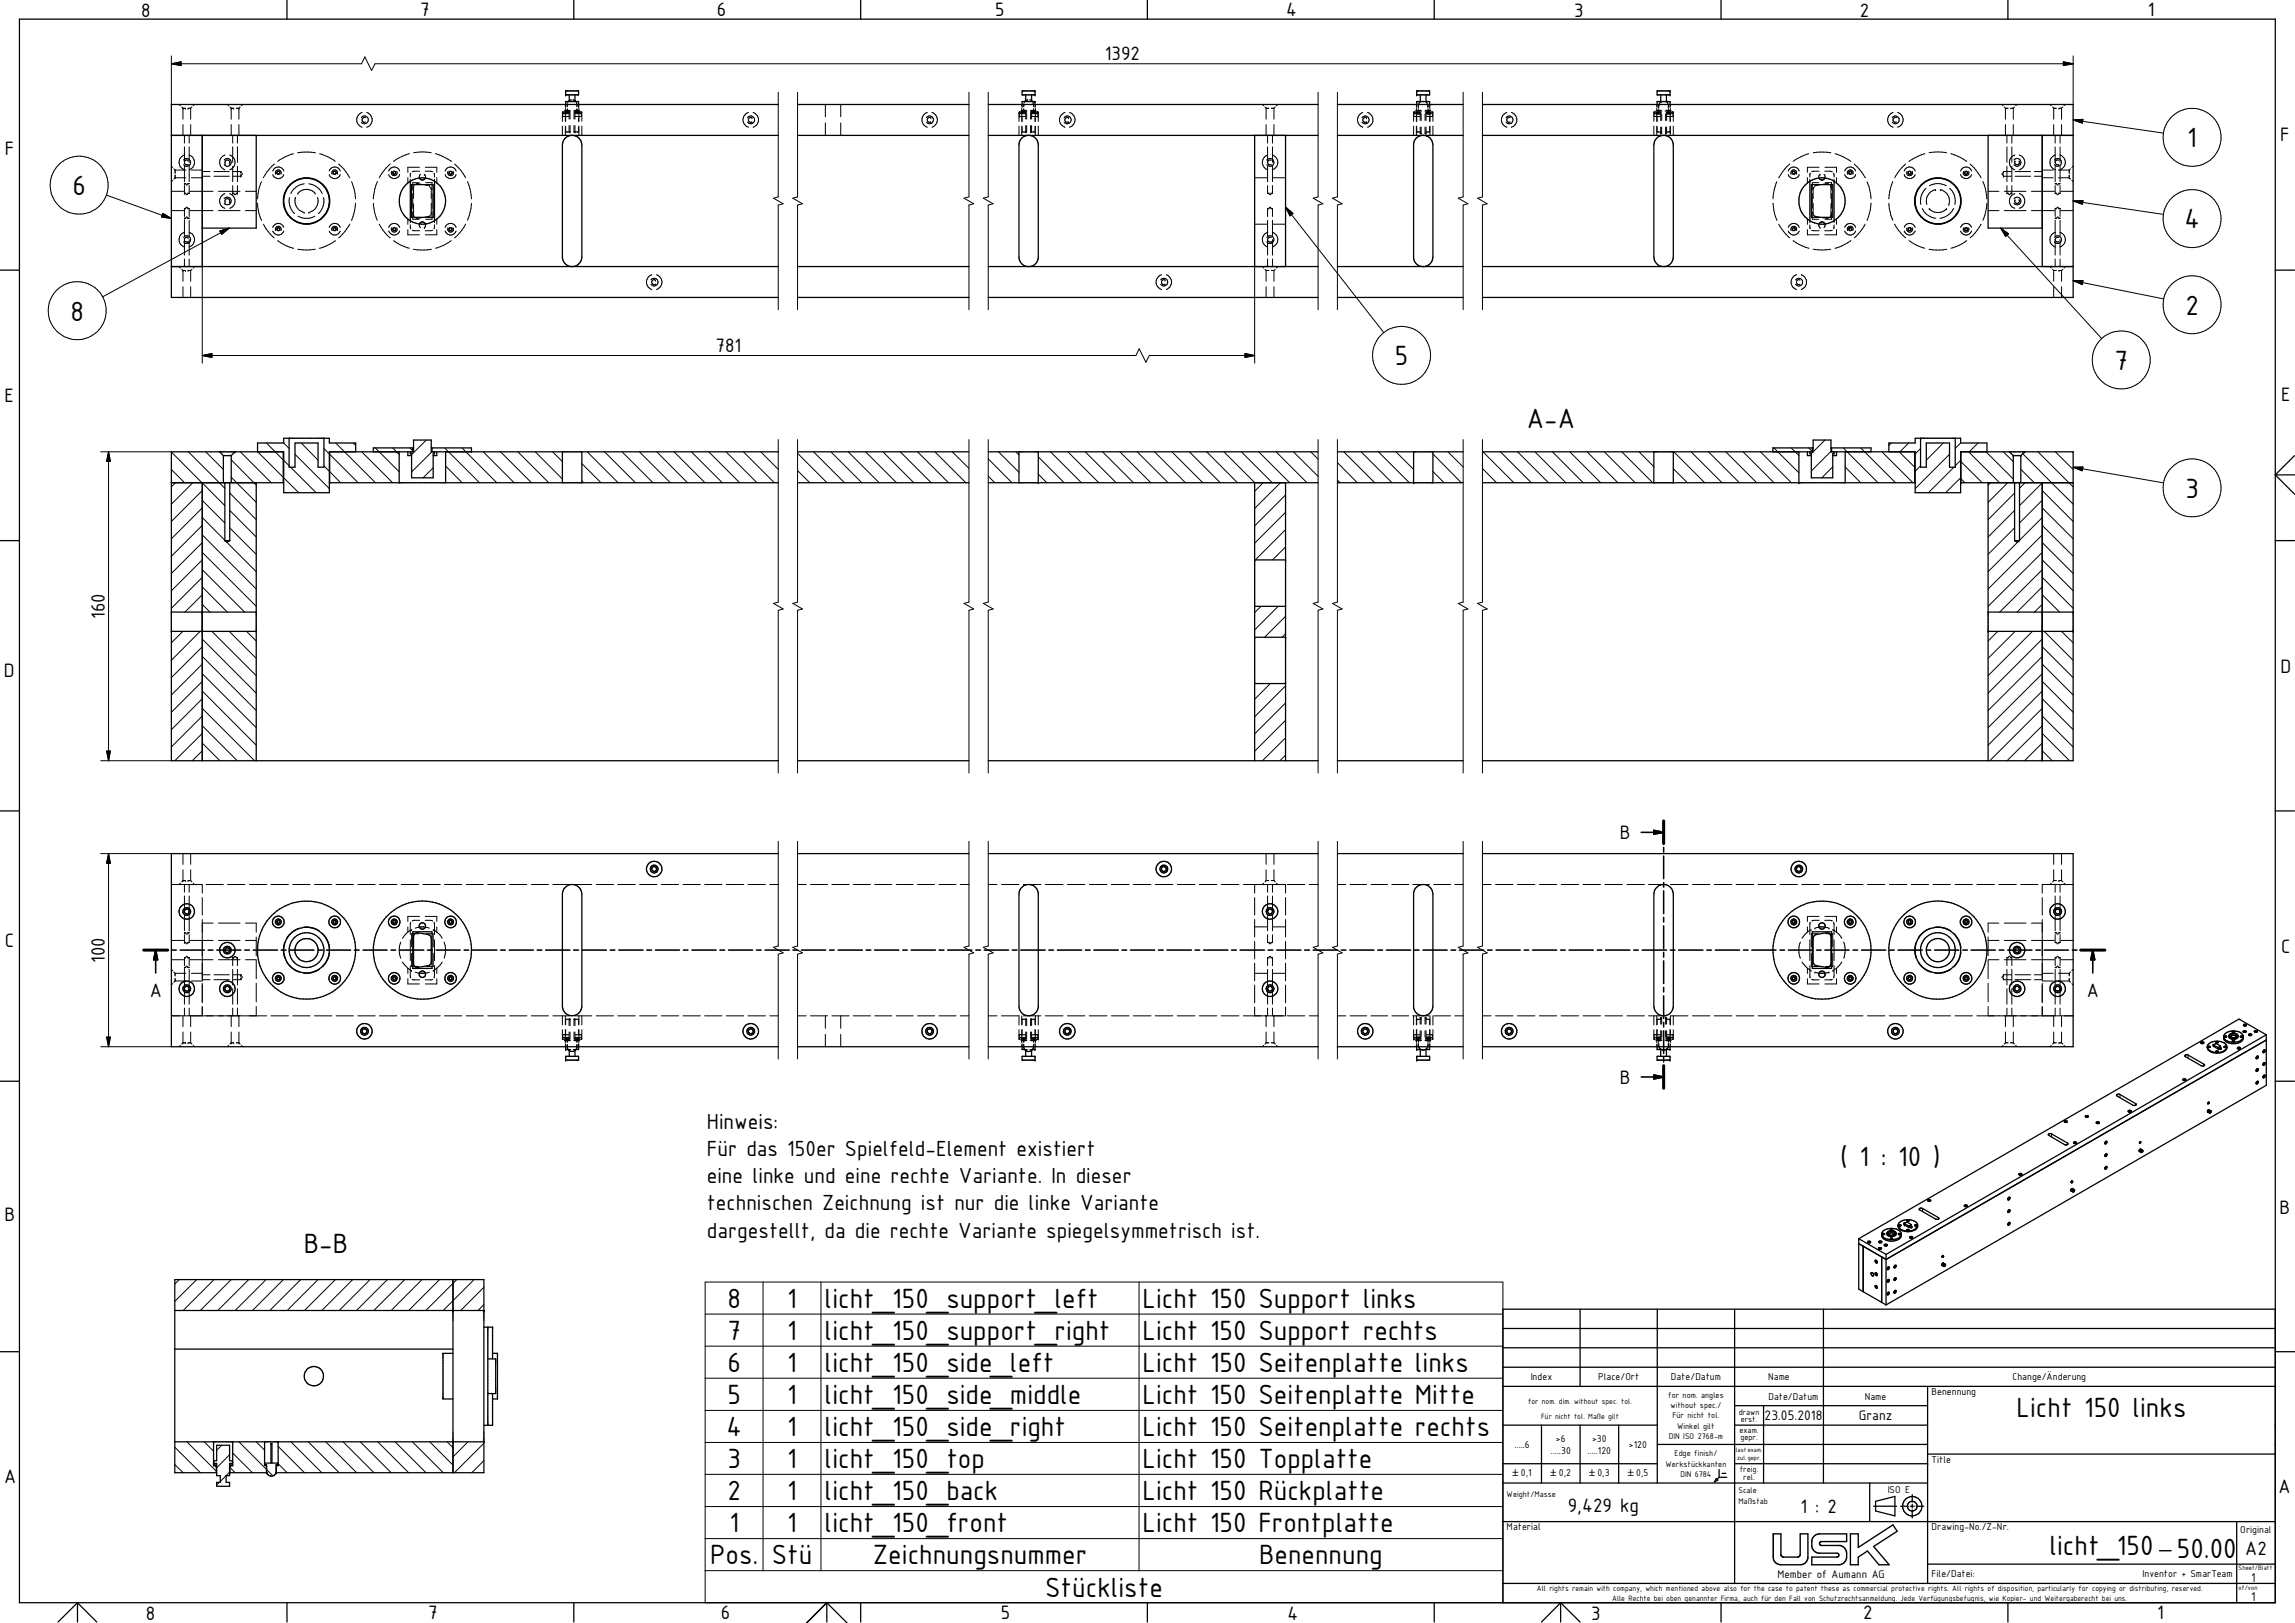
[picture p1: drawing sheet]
<svg xmlns="http://www.w3.org/2000/svg" width="594mm" height="420mm" viewBox="0 0 594 420" stroke-linecap="round" stroke-linejoin="round" font-family="sans-serif">
<defs><g id="words">
<g font-size="7.8">
<text x="566.2" y="38.1">1</text>
<text x="18.8" y="50.5">6</text>
<text x="565.4" y="59.1">4</text>
<text x="18.3" y="83">8</text>
<text x="565.7" y="81.4">2</text>
<text x="361.1" y="94.5">5</text>
<text x="547.4" y="95.7">7</text>
<text x="395.2" y="110.8">A-A</text>
<text x="565.7" y="128.8">3</text>
<text x="476.3" y="301.8">( 1 : 10 )</text>
<text x="78.6" y="324.3">B-B</text>
<text x="188.3" y="338.5">8</text>
<text x="203.8" y="338.5">1</text>
<text x="213.4" y="338.5">licht_150_support_left</text>
<text x="295.8" y="338.5">Licht 150 Support links</text>
<text x="188.3" y="346.9">7</text>
<text x="203.8" y="346.9">1</text>
<text x="213.4" y="346.9">licht_150_support_right</text>
<text x="295.8" y="346.9">Licht 150 Support rechts</text>
<text x="188.3" y="355.1">6</text>
<text x="203.8" y="355.1">1</text>
<text x="213.4" y="355.1">licht_150_side_left</text>
<text x="295.8" y="355.1">Licht 150 Seitenplatte links</text>
<text x="188.3" y="363.4">5</text>
<text x="203.8" y="363.4">1</text>
<text x="213.4" y="363.4">licht_150_side_middle</text>
<text x="295.8" y="363.4">Licht 150 Seitenplatte Mitte</text>
<text x="188" y="371.8">4</text>
<text x="203.8" y="371.8">1</text>
<text x="213.4" y="371.8">licht_150_side_right</text>
<text x="295.8" y="371.8">Licht 150 Seitenplatte rechts</text>
<text x="522" y="366.9">Licht 150 links</text>
<text x="188.3" y="380.1">3</text>
<text x="203.8" y="380.1">1</text>
<text x="213.4" y="380.1">licht_150_top</text>
<text x="295.8" y="380.1">Licht 150 Topplatte</text>
<text x="188.3" y="388.4">2</text>
<text x="203.8" y="388.4">1</text>
<text x="213.4" y="388.4">licht_150_back</text>
<text x="295.8" y="388.4">Licht 150 Rückplatte</text>
<text x="188.8" y="396.7">1</text>
<text x="203.8" y="396.7">1</text>
<text x="213.4" y="396.7">licht_150_front</text>
<text x="295.8" y="396.7">Licht 150 Frontplatte</text>
<text x="183.8" y="405">Pos.</text>
<text x="199.8" y="405">Stü</text>
<text x="226" y="405">Zeichnungsnummer</text>
<text x="325.9" y="405">Benennung</text>
<text x="530.5" y="402.7">licht_150</text>
<text x="563.5" y="403.4">50.00</text>
<text x="270.5" y="413.3">Stückliste</text>
</g>
<g font-size="6.1">
<text x="183" y="292.4">Hinweis:</text>
<text x="183" y="299.4">Für das 150er Spielfeld-Element existiert</text>
<text x="183" y="306.4">eine linke und eine rechte Variante. In dieser</text>
<text x="183" y="313.4">technischen Zeichnung ist nur die linke Variante</text>
<text x="183" y="320.4">dargestellt, da die rechte Variante spiegelsymmetrisch ist.</text>
</g>
<g font-size="5.4">
<text x="36.5" y="4.4">8</text>
<text x="108.8" y="4.2">7</text>
<text x="185.6" y="4.2">6</text>
<text x="257.6" y="4.1">5</text>
<text x="332.9" y="4.2">4</text>
<text x="407.5" y="4.4">3</text>
<text x="481.4" y="4.3">2</text>
<text x="556" y="4.2">1</text>
<text x="286" y="15.5">1392</text>
<text x="1.3" y="40.2">F</text>
<text x="590.2" y="36.5">F</text>
<text x="185.2" y="91.1">781</text>
<text x="1.2" y="104.1">E</text>
<text x="590.5" y="103.9">E</text>
<text x="27.1" y="160.3" transform="rotate(-90 27.1 160.3)">160</text>
<text x="1" y="175.4">D</text>
<text x="590.3" y="174.3">D</text>
<text x="419.3" y="217.2">B</text>
<text x="1.2" y="245.2">C</text>
<text x="27.1" y="249.3" transform="rotate(-90 27.1 249.3)">100</text>
<text x="590.5" y="246.8">C</text>
<text x="38.8" y="258">A</text>
<text x="540.2" y="258">A</text>
<text x="419.3" y="280.6">B</text>
<text x="1.2" y="316.2">B</text>
<text x="590.1" y="314.2">B</text>
<text x="1.1" y="383.8">A</text>
<text x="589.8" y="386.6">A</text>
<text x="405.9" y="391.5">9,429 kg</text>
<text x="466" y="391.7">1 : 2</text>
<text x="581.2" y="402.7">A2</text>
<text x="37.8" y="419.3">8</text>
<text x="110.9" y="419.1">7</text>
<text x="186.6" y="419.2">6</text>
<text x="259" y="419.1">5</text>
<text x="333.2" y="419.3">4</text>
<text x="411.9" y="419.3">3</text>
<text x="482.3" y="419.2">2</text>
<text x="558.4" y="419.1">1</text>
</g>
<g font-size="3.9">
<text x="456.8" y="367.7">23.05.2018</text>
<text x="481.2" y="367.7">Granz</text>
</g>
<g font-size="3.6">
<text x="582.7" y="409.4">1</text>
<text x="582.7" y="414.4">1</text>
</g>
<text font-size="3.1" x="460.1" y="408.4">Member of Aumann AG</text>
<g font-size="2.8">
<text x="396.2" y="357.3">Index</text>
<text x="413.7" y="357.3">Place/Ort</text>
<text x="432.5" y="357.3">Date/Datum</text>
<text x="457.7" y="357.3">Name</text>
<text x="520.9" y="357.3">Change/Änderung</text>
<text x="457.8" y="362.3">Date/Datum</text>
<text x="482.7" y="362.3">Name</text>
<text x="500" y="361.2">Benennung</text>
<text x="392" y="374.8">.....6</text>
<text x="401.4" y="376.4">.....30</text>
<text x="402.8" y="373.2">&gt;6</text>
<text x="411" y="376.4">.....120</text>
<text x="412.1" y="373.2">&gt;30</text>
<text x="421.7" y="374.8">&gt;120</text>
<text x="393.7" y="382.1">0,1</text>
<text x="403.6" y="382.1">0,2</text>
<text x="413.5" y="382.1">0,3</text>
<text x="423.5" y="382.1">0,5</text>
<text x="500" y="378.7">Title</text>
<text x="488.6" y="386.4">ISO E</text>
<text x="390" y="396.2">Material</text>
<text x="500" y="396.2">Drawing-No./Z-Nr.</text>
<text x="579.9" y="396.8">Original</text>
<text x="500" y="408.3">File/Datei:</text>
<text x="554.6" y="408.3">Inventor + SmarTeam</text>
</g>
<g font-size="2.4">
<text x="391.5" y="382.1">±</text>
<text x="401.4" y="382.1">±</text>
<text x="411.3" y="382.1">±</text>
<text x="421.3" y="382.1">±</text>
</g>
<g font-size="2.3">
<text x="431.8" y="361.9">for nom. angles</text>
<text x="432.4" y="364.5">without spec./</text>
<text x="432.9" y="367.2">Für nicht tol.</text>
<text x="434.2" y="369.9">Winkel gilt</text>
<text x="450.1" y="366.2">drawn</text>
<text x="450.3" y="370.9">exam.</text>
<text x="450.6" y="368.2">erst.</text>
<text x="432" y="372.5">DIN ISO 2768-m</text>
<text x="433.5" y="377">Edge finish/</text>
<text x="450.5" y="372.7">gepr.</text>
<text x="431.2" y="379.7">Werkstückkanten</text>
<text x="435" y="382.4">DIN 6784</text>
<text x="450.4" y="381">freig.</text>
<text x="451.3" y="383.2">rel.</text>
<text x="390" y="387.5">Weight/Masse</text>
<text x="450" y="386.6">Scale</text>
<text x="450" y="389.3">Maßstab</text>
</g>
<g font-size="2.2">
<text x="395.6" y="363.5">for nom. dim. without spec. tol.</text>
<text x="398.9" y="367.3">Für nicht tol. Maße gilt</text>
<text x="397.8" y="411.9">All rights remain with company, which mentioned above also for the case to patent these as commercial protective rights. All rights of disposition, particularly for copying or distributing, reserved.</text>
<text x="417.3" y="414.5">Alle Rechte bei oben genannter Firma, auch für den Fall von Schutzrechtsanmeldung. Jede Verfügungsbefugnis, wie Kopier- und Weitergaberecht bei uns.</text>
</g>
<g font-size="1.8">
<text x="449.3" y="375.8">lastexam.</text>
<text x="449.7" y="377.9">zul. gepr.</text>
<text x="579.5" y="406.5">Sheet/Blatt</text>
<text x="579.5" y="411.5">of/von</text>
</g>
</g></defs>
<g fill="none" stroke="#000" stroke-width=".33">
<path d="M74.3 -.1v5.1M148.5 -.1v5.1M222.8 -.1v5.1M297 -.1v5.1M371.3 -.1v5.1M445.5 -.1v5.1M519.8 -.1v5.1M5 5h584v409.9h-584zM44.4 35.1h157.1M52.4 35.1v33.9M66.3 35.1v24h-13.9M146.4 23.5h3.4v1.1h-3.4z"/>
<path d="M146.4 27.1v-.8h3.4v.8M147.4 24.6v1.7M147.4 26l-.3 .3M147.9 35.1a2.46 2.46 0 0 0-2.3 2.4v29a2.46 2.46 0 0 0 2.3 2.5M148.3 35.1a2.55 2.55 0 0 1 2.3 2.4v29a2.55 2.55 0 0 1-2.3 2.5M148.8 24.6v1.7M148.8 26l.3 .3M201.5 27.1h-157.1v49.9h157.1M206.5 35.1h44.3M206.5 27.1h44.3M255.8 35.1h85.4M255.8 27.1h85.4"/>
<path d="M264.6 23.5h3.3v1.1h-3.3zM264.6 27.1v-.8h3.3v.8M265.5 24.6v1.7M265.5 26l-.2 .3M266.1 35.1a2.42 2.42 0 0 0-2.3 2.4v29a2.46 2.46 0 0 0 2.3 2.5M266.5 35.1a2.46 2.46 0 0 1 2.3 2.1v29.7a2.47 2.47 0 0 1-2.3 2.1M267 24.6v1.7M267 26l.3 .3M324.8 35.1v33.9M332.8 35.1v33.9M346.2 35.1h32.5M346.2 27.1h32.5"/>
<path d="M366.7 23.5h3.4v1.1h-3.4zM366.7 27.1v-.8h3.4v.8M367.7 24.6v1.7M368.2 35.1a2.42 2.42 0 0 0-2.3 2.1v29.7a2.43 2.43 0 0 0 2.3 2.1M368.6 35.1a2.46 2.46 0 0 1 2.3 2.4v29a2.46 2.46 0 0 1-2.3 2.5M369.1 24.6v1.7M383.7 27.1h153v49.9h-153M383.7 35.1h153M429 23.5h3.3v1.1h-3.3zM429 27.1v-.8h3.3v.8M429.9 24.6v1.7M430.5 35.1a2.54 2.54 0 0 0-2.4 2.4v29a2.54 2.54 0 0 0 2.4 2.5"/>
<path d="M430.8 35.1a2.46 2.46 0 0 1 2.3 2.4v29a2.46 2.46 0 0 1-2.3 2.5M431.4 24.6v1.7M514.6 35.1v24h14.1M528.7 35.1v33.9M106.2 46.9v10.2M106.5 47.8h5.6v8.5h-5.6zM108.6 46.1a6 6 0 0 0-5.2 5.9 6 6 0 0 0 5.2 6M108.6 46.1a6 6 0 0 1 6.8 5.9 6 6 0 0 1-6.8 6M108.6 46.1a.82 .82 0 0 0 .7 .5 .82 .82 0 0 0 .8-.5M108.6 58a.82 .82 0 0 1 .7-.6 .82 .82 0 0 1 .8 .6M112.5 46.9v10.2M468.5 46.9v10.2"/>
<path d="M468.9 47.8h5.5v8.5h-5.5zM470.9 46.1a.82 .82 0 0 0 .7 .5 .82 .82 0 0 0 .8-.5M470.9 58a.82 .82 0 0 1 .7-.6 .82 .82 0 0 1 .8 .6M474.8 46.9v10.2M.1 69.9h4.9M44.4 69h157.1M206.5 77h44.3M206.5 69h44.3M255.8 77h85.4M255.8 69h85.4M346.2 77h32.5M346.2 69h32.5"/>
<path d="M383.7 69h153M589 69.9h5M56.8 117l1 .9M57.8 117.9v7.1M57.8 117.9h2.1M59.9 117.9v7.1M60.8 117l-.9 .9M66.7 117v-2.3h6.7v-1.2h11.9v1.2h6.8v2.3M73.3 117v8M74.8 113.5v7.4h1.6v-6.2h5.9v6.2h1.6v-7.4M85.3 117v8M103.3 117v8"/>
<path d="M105.6 117v.9h.9M106.2 117v.5h.3v6.2h5.6v-6.2h.4v-.5M106.8 116v1M107.1 116h-10.5v1M111.6 116h10.4v1M111.8 116v1M113.1 117v.9h-1M115.4 117v8M145.6 117v8M150.6 117v8M201.5 117h-89.9v-3.1h-4.5v3.1h-21.8v10.6h-11.9v-10.6h-29v79.9h157.1M206.5 117h44.3"/>
<path d="M255.8 117h85.4M263.8 117v8M268.8 117v8M346.2 117h32.5M365.9 117v8M370.9 117v8M383.7 117h85.6v-3.1h4.7v3.1h21.8v10.6h11.7v-10.6h29.2v79.9h-153M428.1 117v8M433.1 117v8M465.7 117v8M467.9 117v.9h1M468.5 117v.5h.4v6.2h5.5v-6.2h.4v-.5"/>
<path d="M469.1 116v1M469.3 116h-10.4v1M474 116h10.3v1M474.1 116v1M475.4 117v.9h-1M477.6 117v8M488.9 117v-2.3h6.9v-1.2h11.7v1.2h6.8v2.3M495.6 117v8M497.2 113.5v7.4h1.4v-6.2h6v6.2h1.5v-7.4M507.6 117v8M520.1 117l1.1 .9M521.2 117.9v7.1"/>
<path d="M521.2 117.9h1.9M523.1 117.9v7.1M524.1 117l-1 .9M594 117.9l-5 5M.1 140h4.9M44.4 125h29M52.4 125v71.9M58.2 140h1.3M58.2 140l.6 .3 .7-.3M58.2 125v15M59.5 125v15M66.3 125v71.9"/>
<path d="M85.3 125h116.2M206.5 125h44.3M255.8 125h85.4M324.8 125v71.9M332.8 125v71.9M346.2 125h32.5M383.7 125h112.1M507.5 125h29.2M514.6 125v71.9M521.5 140l.6 .3 .7-.3M521.5 125v15M521.5 140h1.3"/>
<path d="M522.8 125v15M528.7 125v71.9M589 140h5M589 122.9l5 5M589 122.9h5M44.4 158.5h21.9M324.8 144.9h8M324.8 157h8M514.6 158.5h22.1M44.4 163.4h21.9M324.8 177h8M324.8 165h8"/>
<path d="M514.6 163.4h22.1M206.5 196.9h44.3M255.8 196.9h85.4M346.2 196.9h32.5M.1 209.9h4.9M589 209.9h5M146.3 229.8a2.52 2.52 0 0 1 2.7-.6 2.52 2.52 0 0 1 1.6 2.3v29a2.52 2.52 0 0 1-2.5 2.4 2.52 2.52 0 0 1-2.5-2.4v-29l.2-1.1zM201.5 221h-157.1v50h157.1M206.5 221h44.3M255.8 221h85.4M264.2 230a2.53 2.53 0 0 1 2.6-1 2.53 2.53 0 0 1 2 2.1v29.8a2.52 2.52 0 0 1-2.7 2 2.52 2.52 0 0 1-2.3-2.4v-29zM346.2 221h32.5"/>
<path d="M366.6 229.8a2.5 2.5 0 0 1 2.7-.7 2.5 2.5 0 0 1 1.6 2.4v29a2.52 2.52 0 0 1-2.3 2.4 2.52 2.52 0 0 1-2.7-2v-29.8zM383.7 221h153v50h-153M428.6 230a2.51 2.51 0 0 1 2.8-.9 2.51 2.51 0 0 1 1.7 2.4v29a2.52 2.52 0 0 1-2.5 2.4 2.52 2.52 0 0 1-2.5-2.4v-29zM106.8 241.2h5v9.5h-5zM107.2 241.9l1-.4 2.6 .4 .7 .6 .1 6.7-.6 .7-3 .6-.4-.1-.5-.5v-7.7zM108.6 240h1.5M108.6 251.9h1.5M469.1 241.2h5v9.5h-5zM469.7 242.1l3.1-.6a1.02 1.02 0 0 1 1.2 1v7l-.4 .7-.6 .3-3.1-.6-.6-.7v-6.5zM470.9 240h1.5M470.9 251.9h1.5M.1 279.9h4.9"/>
<path d="M146.4 271v.7h.7M146.4 273.5h3.4v.9h-3.4zM146.8 271a1.23 1.23 0 0 0 .9 1.2 1.23 1.23 0 0 0 1.4-.5M147.4 271.9v1.6M148.8 271.9v1.6M149.3 271l-.2 .7M149.8 271v.7h-.7M206.5 271h44.3M255.8 271h85.4M264.6 271v.7h.7M264.6 273.5h3.3v.9h-3.3zM265 271l.3 .7"/>
<path d="M265.3 271.7a1.26 1.26 0 0 0 2 0M265.5 271.9v1.6M267 271.9v1.6M267.5 271l-.2 .7M267.9 271v.7h-.6M346.2 271h32.5M366.7 271v.7h1.2M366.7 273.5h3.4v.9h-3.4zM367.2 271a1.27 1.27 0 0 0 1.2 .9 1.27 1.27 0 0 0 1.2-.9M367.7 271.7v1.8M369.1 271.7v1.8M370.1 271v.7h-1.1"/>
<path d="M429 271v.7h1.1M429 273.5h3.3v.9h-3.3zM429.5 271a1.24 1.24 0 0 0 1.1 .8 1.24 1.24 0 0 0 1.2-.8M429.9 271.7v1.8M431.4 271.7v1.8M432.3 271v.7h-1.1M565.1 279.4l.4-.1 .3 .2-.4 .2-.4-.2zM565.2 279.7h.4M565.6 273.2l.8-.1 4.1 2.4 .1 .3-.3 .2-.5-.1-4.1-2.3zM569.7 269.9l.4-.2 .3 .1 .1 .2-.6 .2zM570.3 270.1h.1M570.3 270.1h-.4"/>
<path d="M571.6 270.4a3.5 3.5 0 0 1 4.6 0 1.52 1.52 0 0 1-.1 1.6 1.52 1.52 0 0 1-1.6 .6 2.61 2.61 0 0 1-3.1-1.4zM571.6 270.9l.3-.1 .2 .3-.3 .1zM571.7 271.2h.2M571.7 271.1h.3M571.7 271.1h.1M571.8 271.1h-.1M571.9 271.1h.1M572 271.1h.1M572.9 270.6l1.2 .5 .7-.2M572.9 270.6h.1M573 270.9h.1M573.1 270.4l-.2 .2"/>
<path d="M573.1 270.4h.1M573.1 270.7l-.2 .1 1.3 .8 .7-.4-.1-.1M573.1 270.5l.6-.3 1.1 .6v.5M573.1 270.5v.4M573.6 272.2l.5-.2 .1 .2-.2 .2M573.6 272.2l.1 .1M573.6 272.2h.1M573.7 270v-.3h.4l.1 .2-.2 .1M573.7 272.3l.2 .1M573.7 270h.2M573.8 272.3h.2M573.8 270l.2-.1v.1"/>
<path d="M573.8 272.3h.1M573.9 270h.1M573.9 272.3v.1M573.9 272.4h.1M573.9 269.9h-.1M573.9 269.9h.1M574 272.3v.1M574.6 271.6h.3M574.6 271.5l.3-.1v.2M574.6 271.5v.1M574.7 271.6h.2M575.8 271.1l-.1-.2 .3-.1 .3 .2-.2 .2"/>
<path d="M575.8 271.1h.1M575.8 271.1l.3 .1M575.9 271.1h.2M575.9 271.2h.2M575.9 271.1h-.1M575.9 268.5l-.1-.2 .2-.1 .4 .2-.2 .1M575.9 268.5h.3M575.9 268.5h.1M576 271.1h.1M576.1 271.1h.1M576.2 268.5h.1M576.4 271a2.64 2.64 0 0 1-3.6 1.3l-1.1-.6-.3-.6"/>
<path d="M577 268.2a1.47 1.47 0 0 0 2.3 0M577.2 267.8a1.51 1.51 0 0 1 2.1 .3 1.12 1.12 0 0 1-1.7 .9 .72 .72 0 0 1-.6-.5 .72 .72 0 0 1 .2-.7zM577.3 268a.94 .94 0 0 1 1-.4 .94 .94 0 0 1 .7 .7 1.14 1.14 0 0 1-1.8-.1zM577.5 268.4a.74 .74 0 0 1 1.2-.2v.3M577.5 268.4l.3 .2M577.5 268.4v.1M577.8 267.1l.5-.1 .1 .2-.4 .1zM577.9 269.4l.5 .1a.26 .26 0 0 1-.2 .2 .26 .26 0 0 1-.3-.3zM578 269.7h.3M578 267.3h.3M578.7 268.4l-.1 .2M579.2 271.2l.5-.1 .3 .2a.36 .36 0 0 1-.4 .3 .36 .36 0 0 1-.4-.4z"/>
<path d="M579.4 271.5h.3M580.1 268.5h.2M580.4 268.5h-.3M580.4 268.5h-.1M580.5 268.4l-.5-.2 .1 .3M580.5 268.4h.1M580.5 268.4l-.2 .1M580.7 268.4a1.88 1.88 0 0 1-2 1.8h-1.1a1.71 1.71 0 0 1-1.7-2.5 3.3 3.3 0 0 1 4.7 .4 1.71 1.71 0 0 1-1.8 1.7 2.97 2.97 0 0 1-3.1-1l-.1-.3M580.8 267.3l.2-.2 .2 .2M580.9 267.3l-.3-.2 .2-.3 .6 .1v.3l-.2 .1M580.9 267.3h.3M580.9 265.6h.4"/>
<path d="M582.3 268v.1M582.3 268h.4M582.3 268h.1M582.7 268v.1M582.7 268l-.4 .1M582.7 268l.2-.2-.5-.2-.3 .2 .2 .3M583.8 267.2l-.2-.2 .3-.2 .4 .1-.1 .3M583.8 267.2h.4M583.8 267.2h.3M584.2 273.5l.1 .2-.3 .1M584.2 276.7l.1 .2-.3 .2M584.3 273.4h.1a.38 .38 0 0 1 .1 .5 .38 .38 0 0 1-.5 .1z"/>
<path d="M584.4 273.4h.1M584.4 276.6l-.4 .4M584.4 276.6h.1M584.4 279.9h.1M584.4 276.6a.39 .39 0 0 1 .1 .5 .39 .39 0 0 1-.5 .2v-.3M585.8 278.6l.4-.3a.39 .39 0 0 1 .1 .5 .39 .39 0 0 1-.5 .1zM585.9 275.2l.3-.1a.37 .37 0 0 1 .1 .5 .37 .37 0 0 1-.5 .1zM586 275.1l.1 .2-.3 .2M586 271.9l.1 .2-.3 .1M586 278.4h.1M586.1 271.8h.1a.39 .39 0 0 1 .1 .5 .39 .39 0 0 1-.5 .1zM586.1 278.4l-.3 .4"/>
<path d="M586.6 269.2l-98.4 56.9M586.6 267.9v13.1l-98.4 56.8M586.6 267.9l-7-4.1-98.4 56.9M586.6 267.9l-98.4 56.8M589 279.9h5M530.2 293.7l.4-.2h.5l4.2 2.5a.49 .49 0 0 1-.3 .4 .49 .49 0 0 1-.6-.1l-4.1-2.4zM534.4 290.2l.4-.1 .3 .3-.5 .2-.2-.2zM534.5 290.6l.2-.2 .2 .2M536.8 295.7a.38 .38 0 0 1 .5-.1 .38 .38 0 0 1 .2 .4h-.6zM536.9 296l.2-.1 .2 .1M540 289.2l-.2-.1a.4 .4 0 0 1 .4-.3 .4 .4 0 0 1 .4 .3l-.3 .1M540 289.2h.3"/>
<path d="M540 289.2h.4M540 289.2h.1M540.4 289.2h.1M542.6 290.6a.41 .41 0 0 1 .5-.2 .41 .41 0 0 1 .3 .3l-.5 .2zM542.8 290.8h.4M544.9 299.3v.1M544.9 295.7l.4-.3a.34 .34 0 0 1 0 .5 .34 .34 0 0 1-.5 .1zM544.9 299l.3-.3 .2 .1-.4 .6-.2-.2zM545 298.8l.1 .3h-.2M545 295.5l.1 .3h-.2M548 283.4l.8-.1 4 2.4 .1 .3-.8 .1-4.1-2.3zM550.9 287.6l.6-.2 .2 .3-.4 .2-.4-.1z"/>
<path d="M551.1 287.8h.4M551.1 287.8v.1M551.5 287.8v.1M553.8 298.1h.1M553.8 295.9v.1M553.9 298.2h.1M554.1 298.1l-.1 .1M554.1 298l.2 .4M554.1 297.5l.1 .1M554.1 297.5l-.3 .2v.4M554.1 297.5h.1M554.2 297.6l-.4 .3 .1 .3"/>
<path d="M554.2 297.6l.1 .1M554.2 297.8l-.2 .1 .1 .1M554.3 297.7l.3 .1M554.3 297.7l-.2 .3M554.3 297.9l.4-.1v.3l-.3 .3-.2-.1zM571.4 287.9h.1M571.4 287.8l.2 .2M571.7 287.3l.3 .2M571.7 285.3l.1 .1M571.7 287.9l-.1 .1M571.7 287.9l.3 .3M571.8 287.3l-.3 .1-.1 .5"/>
<path d="M571.8 287.8l-.1 .1M571.8 285.4l-.1 .3h-.2M571.8 285.4h-.2l-.1 .3M571.8 287.3l-.2 .2v.5M571.9 287.6h.4M571.9 287.6l-.3 .1 .2 .1M571.9 287.6l-.1 .2M572.1 287.7l.1-.1a.28 .28 0 0 1 .1 .4 .28 .28 0 0 1-.4 .1zM584 280.3l.1 .1M584.1 280.2l.3-.3a.38 .38 0 0 1 .1 .5 .38 .38 0 0 1-.5 .1zM584.2 280l.1 .2-.2 .2M487.1 319.4a1.73 1.73 0 0 0 2 1.9 3.2 3.2 0 0 0 3-1l.1-.9"/>
<path d="M487.4 319.3l.5 .1-.4 .3-.2-.1zM487.4 319.6h.1M487.5 318.7a3.5 3.5 0 0 1 4.6 .4 1.38 1.38 0 0 1-1.3 1.7 2.81 2.81 0 0 1-3.7-1.3zM487.5 319.5h.2M487.5 319.5l-.1 .1M487.7 319.5v.1M487.7 319.6h.1M488.4 319.3a1.42 1.42 0 0 0 2.4 0M488.5 319a1.46 1.46 0 0 1 2.3 .2v.4a1.43 1.43 0 0 1-2.4-.2zM489 319.7a.59 .59 0 0 1 .6-.6 .59 .59 0 0 1 .6 .6M489 319.6l.1 .1M489.1 319.7h.1"/>
<path d="M489.3 318.2l.4-.1 .2 .2-.5 .1zM489.5 318.3v.1M489.6 318.3h-.1M489.6 318.3l.2 .1M490.1 319.7h-.1M490.2 319.7l.4-.5a1.13 1.13 0 0 0-1.9 0l.4 .5M490.2 319.7h-1.1M490.2 319.6l-.1 .1M491.3 317.2a1.99 1.99 0 0 0 2.4 1.7 2.74 2.74 0 0 0 2.7-1.3 1.85 1.85 0 0 0-2.2-1.8 2.47 2.47 0 0 0-2.9 1.4 2.25 2.25 0 0 0 2.8 1.5 2.55 2.55 0 0 0 2.3-1.3M491.5 319.3h.4l.1 .2-.5 .1zM491.6 319.6h.2M491.7 317.4l-.2-.2 .2-.2 .4 .1-.2 .3"/>
<path d="M491.7 317.4h.2M491.7 317.3l.2 .1M491.9 317.3v.1M491.9 317.3l-.2 .1h.2M492.8 316.7l.2 .1M492.8 316.7h.1M493 316.6h.1M493 316.7l1 .7 .7-.3M493 316.9l-.2 .1 1.4 .8 .7-.4-.2-.1M493 316.7v.4M493.1 316.6l.7-.2 .9 .6v.5M493.1 316.6l-.3 .1"/>
<path d="M493.6 315.9h.4l.1 .2h-.5zM493.7 318.6l-.1-.3h.4l.1 .2-.1 .1M493.7 316.1h.3M493.7 318.6h.3M493.7 316.1v.1M493.8 316.1v.1M493.8 316.1h-.1M493.8 316.1h.2M493.8 318.6h.1M493.9 316.1h.1M493.9 316.1v.1M494 318.5l-.3 .1"/>
<path d="M494 316.1h.1M494 316.1v.1M494.6 317.7l.3 .1zM494.7 317.4v.1M495.8 317.4l-.2-.2a.3 .3 0 0 1 .3-.2 .3 .3 0 0 1 .3 .3l-.1 .1M495.8 317.4h.3M495.8 317.3v.1M495.8 317.3l.3 .1M495.9 317.3h.2M495.9 317.3v.1M495.9 317.3l.1 .1M496.9 312.8h.8l4.2 2.5a.46 .46 0 0 1-.3 .4 .46 .46 0 0 1-.6-.1l-4.2-2.4z"/>
<path d="M499 310.7l.6-.1 .2 .1a.45 .45 0 0 1-.4 .3 .45 .45 0 0 1-.4-.2zM499.2 311l.1-.2 .3 .2M508.7 312.3h.3M508.7 312.3h.1M509 312.3h.1M519.9 316.6l.3-.2a.39 .39 0 0 1 0 .5 .39 .39 0 0 1-.4 .2zM519.9 310h.4l-.3 .6h-.2zM519.9 313.3h.4l-.4 .6zM522.6 303.9l.6-.1 .2 .2a.43 .43 0 0 1-.4 .2 .43 .43 0 0 1-.4-.3zM522.8 304.1v.1M522.9 304.1l.3 .1M522.9 304.1h-.1"/>
<path d="M536.1 308.3l.1 .1M536.2 305.8h.3l-.1 .4h-.2zM536.4 308.3l-.2 .1M536.6 307.8h-.5v.5M536.6 307.8l.1 .1M536.6 307.8l-.4 .2v.4M536.6 308l-.3 .1 .1 .1M536.7 307.9l.2 .1M536.7 307.9l-.3 .5 .2 .2M536.7 308.1h.3l-.3 .5zM544.9 302.4h.1M544.9 302.2l.3-.2 .2 .1-.4 .6-.2-.2z"/>
<path d="M545 302h.1M545.1 302l-.2 .4M45.2 339.3h80.1M117.3 331.3v50M409 338.9v20M429 338.9v45M449 338.9v71.1M472 338.9v45M481.2 320.7v13l1.1 .7M481.2 320.7l7 4M482.3 322.6v11.8M482.3 322.6l-1.1-.7 7 4.2"/>
<path d="M482.3 322.6l4.8 2.8M482.3 334.4l4.8 2.7M483.4 321.5a.41 .41 0 0 1 .5-.2 .41 .41 0 0 1 .3 .3l-.4 .2zM483.6 321.7h.4M484.4 329.5a.49 .49 0 0 1 .5 .2 .49 .49 0 0 1-.1 .6l-.4-.4zM485.4 332.9a.36 .36 0 0 1 .5 .1 .36 .36 0 0 1-.2 .5zM485.4 329.6h.4l.1 .6-.4-.1zM485.4 326.3l.5 .2v.4l-.4-.1zM485.8 332.9l-.1 .3h.2M485.8 329.6l-.1 .3h.2M485.8 326.3l-.1 .3 .2 .1M486.3 323.1l.4-.1 .3 .2-.5 .2z"/>
<path d="M486.4 321.4l.4-.1 .3 .3-.5 .1-.3-.2zM486.5 323.4l.1-.2 .3 .2M486.5 321.7h.4M487.1 325.4v11.7M487.1 337.1l1.1 .7M487.1 325.4l1.1 .7M487.8 322.2l.6-.1 .1 .4h-.5zM487.9 322.5l.2-.1 .2 .1M488.2 324.7v13.1M488.5 331.6l.1 .1M488.6 331.5l.3-.3a.39 .39 0 0 1 .1 .5 .39 .39 0 0 1-.5 .2zM488.6 328.1h.5l-.3 .6-.3-.1z"/>
<path d="M488.7 328l.1 .3-.3 .1M488.7 331.3l.1 .2-.2 .2M488.7 334.6h.1M488.8 334.6l.1-.1a.39 .39 0 0 1 .1 .5 .39 .39 0 0 1-.5 .2v-.3M488.8 334.6l-.3 .3M489.4 320.8h.4M489.4 320.8h.1M489.8 320.8h.1M490.4 327.7l.4-.1v.3l-.3 .3-.2-.2zM490.4 330.9l.4-.1v.4l-.4 .3-.1-.2zM490.4 334.2l.4-.1v.3l-.3 .4-.2-.2zM490.5 327.6l.1 .2-.3 .1"/>
<path d="M490.5 330.9l.1 .2-.3 .1M490.5 334.1l.1 .2-.3 .2M494.4 320.2l.4-.1 .3 .2-.6 .2-.2-.2zM494.5 320.5l.2-.1 .2 .1M502.7 327.5l.1 .1M502.7 327.5l.1 .2M502.7 325.4v.1M503 326.9l.2 .2-.4 .1v.5M503 327.6l-.2 .1M503 327.2h.1M503 327.2v.3M503 327.6l.2 .2"/>
<path d="M503 326.9l-.3 .2v.4M503 326.9l.3 .3M503 327.5v.1M503 327.2l.2 .1M503.2 327.3l-.2 .2M503.3 327.2l.2 .1M503.3 327.2l-.1 .1M503.5 327.3l-.3 .1v.5M503.5 327.3v.4l-.3 .2M589 338.9h-200v76M.1 349.9h4.9M45.2 349.2h72.1"/>
<path d="M117.3 350.4h-2.6v11.8h2.6M125.3 343.6h2.2v8.2M126.3 343.6v25.4M126.3 351.8h2v9h-2M127.5 350.4h1.3v11.8h-1.3M389 343.9h200M389 348.9h200M389 353.9h200M389 358.9h200M499 358.9v51M589 349.9h5M45.2 373.3h80.1"/>
<path d="M55.3 379.3l.7 .4M55.3 373.3v6M55.3 379.3h.8M56 379.7v1.6M56 379.7h.1M56.1 374.1h3.3v4.1h.8v.6h-.8v3.2h-.9v1.8h.9v1h-3.3v-1h.9v-1.8h-.9v-3.2h-.7v-.6h.7zM59.4 379.7h.1M59.4 379.3h.8M59.5 379.7v1.6M60.2 379.3l-.7 .4M60.2 373.3v6M68.5 379.1h.5v2.2"/>
<path d="M68.5 379.3l.5 .3M68.5 373.3v6M68.5 379.3h.5M68.5 378.8h3.5M70.1 378.8v-5h.3v5M71.5 379.3h.5M72 373.3v6M72 379.3l-.5 .3M72 379.1h-.5v2.2M127.5 360.8v8.2h-2.2M389 368.9h40M389 378.9h40"/>
<path d="M399 368.9v15M409 368.9v15M419 368.9v15M429 373.9h70M449 368.9h50M449 363.9h50M449 378.9h50M456.5 363.9v20M499 376.4h90M56.1 381.3h-10.9v-50h80.1v50h-53.8M59.4 381.3h9.7M69 380.9a1.26 1.26 0 0 0 1.1 1.2 1.26 1.26 0 0 0 1.4-1"/>
<path d="M389 393.9h200M389 383.9h110M444.3 382.8l.4 .4-.9 .5zM445 382.4h2M445 380.4v2M445 382.4l-.5 .5M445.8 381.4h.9M484 383.9v10M485 389.9h6M485.5 388.7l5-1.3v5l-5-1.2zM492 389.9h2M494.5 389.9h1"/>
<path d="M495 386.9v2M495 389.4v1M495 390.9v2M496 389.9h2M579 393.9v21M20.1 414.9l5 5M20.1 414.9l-5.1 5M20.1 414.9v5M74.3 414.9v5M148.5 414.9v5M214 414.9l5.2 5.1M214 414.9l-5.1 5.1"/>
<path d="M214 414.9v5M222.8 414.9v5M297 414.9v5M371.3 414.9v5M389 409.9h200M404 414.9l5 5M404 414.9l-5 5M404 414.9v5M445.5 414.9v5M499 404.9h90M519.8 414.9v5"/>
<circle cx="72" cy="44.7" r=".38"/>
<circle cx="72" cy="59.3" r=".38"/>
<circle cx="79.3" cy="52" r="6"/>
<circle cx="79.4" cy="52" r="5.9"/>
<circle cx="86.6" cy="44.7" r=".39"/>
<circle cx="86.6" cy="59.3" r=".39"/>
<circle cx="102" cy="59.3" r=".39"/>
<circle cx="102.1" cy="44.7" r=".38"/>
<circle cx="116.6" cy="59.3" r=".39"/>
<circle cx="116.6" cy="44.7" r=".39"/>
<circle cx="464.3" cy="59.3" r=".39"/>
<circle cx="464.3" cy="44.7" r=".38"/>
<circle cx="471.6" cy="52" r="6"/>
<circle cx="478.9" cy="59.3" r=".39"/>
<circle cx="479" cy="44.7" r=".38"/>
<circle cx="494.3" cy="44.7" r=".38"/>
<circle cx="494.3" cy="59.3" r=".39"/>
<circle cx="501.6" cy="52" r="6"/>
<circle cx="501.6" cy="52" r="5.9"/>
<circle cx="508.9" cy="44.7" r=".38"/>
<circle cx="508.9" cy="59.3" r=".39"/>
<circle cx="48.3" cy="236" r=".64"/>
<circle cx="48.4" cy="236" r=".99"/>
<circle cx="48.4" cy="236" r="2.01"/>
<circle cx="72" cy="238.7" r=".38"/>
<circle cx="72" cy="238.7" r=".76"/>
<circle cx="72" cy="238.7" r="1.51"/>
<circle cx="86.6" cy="238.7" r=".39"/>
<circle cx="86.6" cy="238.7" r=".76"/>
<circle cx="86.6" cy="238.7" r="1.51"/>
<circle cx="102" cy="238.7" r="1.5"/>
<circle cx="102" cy="238.7" r=".39"/>
<circle cx="102" cy="238.7" r=".74"/>
<circle cx="109.3" cy="239.7" r=".82"/>
<circle cx="116.6" cy="238.7" r="1.51"/>
<circle cx="116.6" cy="238.7" r=".39"/>
<circle cx="116.7" cy="238.7" r=".74"/>
<circle cx="169.3" cy="225" r=".62"/>
<circle cx="169.3" cy="225" r="1.01"/>
<circle cx="169.3" cy="225" r="2"/>
<circle cx="301.3" cy="225" r=".99"/>
<circle cx="301.3" cy="225" r=".64"/>
<circle cx="301.3" cy="225" r="1.99"/>
<circle cx="328.8" cy="236" r="1"/>
<circle cx="328.8" cy="236" r=".63"/>
<circle cx="328.8" cy="236" r="2.01"/>
<circle cx="464.3" cy="238.7" r="1.51"/>
<circle cx="464.3" cy="238.7" r=".74"/>
<circle cx="464.3" cy="238.7" r=".39"/>
<circle cx="465.6" cy="225" r=".62"/>
<circle cx="465.6" cy="225" r="2.01"/>
<circle cx="465.7" cy="225" r="1"/>
<circle cx="471.6" cy="239.7" r=".83"/>
<circle cx="478.9" cy="238.7" r=".76"/>
<circle cx="478.9" cy="238.7" r=".39"/>
<circle cx="478.9" cy="238.7" r="1.51"/>
<circle cx="494.3" cy="238.7" r=".38"/>
<circle cx="494.3" cy="238.7" r="1.51"/>
<circle cx="494.3" cy="238.7" r=".75"/>
<circle cx="508.9" cy="238.7" r=".38"/>
<circle cx="508.9" cy="238.7" r="1.51"/>
<circle cx="508.9" cy="238.7" r=".75"/>
<circle cx="532.6" cy="236" r="2"/>
<circle cx="532.6" cy="236" r=".64"/>
<circle cx="532.6" cy="236" r="1.01"/>
<circle cx="48.3" cy="256" r=".64"/>
<circle cx="48.3" cy="256" r="1"/>
<circle cx="48.4" cy="256" r="2"/>
<circle cx="58.8" cy="256" r="1"/>
<circle cx="58.8" cy="246" r="2"/>
<circle cx="58.8" cy="246" r="1"/>
<circle cx="58.8" cy="246" r=".63"/>
<circle cx="58.9" cy="256" r="2"/>
<circle cx="58.9" cy="256" r=".62"/>
<circle cx="72" cy="253.3" r="1.52"/>
<circle cx="72" cy="253.3" r=".38"/>
<circle cx="72" cy="253.3" r=".76"/>
<circle cx="79.3" cy="245.9" r="4.5"/>
<circle cx="79.3" cy="246" r="12.7"/>
<circle cx="79.3" cy="246" r="5.9"/>
<circle cx="79.4" cy="246" r="2.99"/>
<circle cx="86.6" cy="253.3" r=".4"/>
<circle cx="86.6" cy="253.3" r="1.51"/>
<circle cx="86.7" cy="253.3" r=".76"/>
<circle cx="102" cy="253.3" r="1.5"/>
<circle cx="102" cy="253.3" r=".39"/>
<circle cx="102" cy="253.3" r=".75"/>
<circle cx="109.3" cy="252.2" r=".83"/>
<circle cx="109.3" cy="246" r="12.7"/>
<circle cx="116.6" cy="253.3" r=".77"/>
<circle cx="116.6" cy="253.3" r=".39"/>
<circle cx="116.6" cy="253.3" r="1.51"/>
<circle cx="328.8" cy="256" r="1"/>
<circle cx="328.8" cy="256" r="2"/>
<circle cx="328.8" cy="256" r=".62"/>
<circle cx="464.3" cy="253.3" r="1.51"/>
<circle cx="464.3" cy="253.3" r=".74"/>
<circle cx="464.3" cy="253.3" r=".38"/>
<circle cx="471.6" cy="252.2" r=".83"/>
<circle cx="471.6" cy="246" r="12.7"/>
<circle cx="478.9" cy="253.3" r="1.5"/>
<circle cx="478.9" cy="253.3" r=".74"/>
<circle cx="478.9" cy="253.3" r=".39"/>
<circle cx="494.3" cy="253.3" r=".38"/>
<circle cx="494.3" cy="253.3" r="1.51"/>
<circle cx="494.3" cy="253.3" r=".76"/>
<circle cx="501.6" cy="246" r="12.7"/>
<circle cx="501.6" cy="246" r="5.9"/>
<circle cx="501.6" cy="246" r="3"/>
<circle cx="501.6" cy="245.9" r="4.5"/>
<circle cx="508.9" cy="253.3" r=".38"/>
<circle cx="508.9" cy="253.2" r=".76"/>
<circle cx="508.9" cy="253.3" r="1.51"/>
<circle cx="522.1" cy="256" r=".63"/>
<circle cx="522.1" cy="256" r="1"/>
<circle cx="522.1" cy="256" r="2.02"/>
<circle cx="522.1" cy="246" r=".63"/>
<circle cx="522.1" cy="246" r=".99"/>
<circle cx="522.1" cy="245.9" r="1.99"/>
<circle cx="532.6" cy="256" r="1"/>
<circle cx="532.6" cy="256" r=".62"/>
<circle cx="532.6" cy="256" r="2"/>
<circle cx="94.3" cy="267" r=".99"/>
<circle cx="94.4" cy="267" r="2.02"/>
<circle cx="94.4" cy="267" r=".64"/>
<circle cx="194.3" cy="267" r="2.01"/>
<circle cx="194.3" cy="267" r=".64"/>
<circle cx="194.3" cy="267" r="1"/>
<circle cx="240.6" cy="267" r="1"/>
<circle cx="240.6" cy="267" r="2.01"/>
<circle cx="240.6" cy="267" r=".63"/>
<circle cx="276.3" cy="267" r="2.02"/>
<circle cx="276.3" cy="267" r="1"/>
<circle cx="276.3" cy="267" r=".63"/>
<circle cx="353.4" cy="267" r="1"/>
<circle cx="353.4" cy="267" r=".62"/>
<circle cx="353.4" cy="267" r="2.01"/>
<circle cx="390.6" cy="267" r=".64"/>
<circle cx="390.7" cy="267" r="1"/>
<circle cx="390.7" cy="267" r="2"/>
<circle cx="490.6" cy="267" r=".64"/>
<circle cx="490.6" cy="267" r="2.02"/>
<circle cx="490.6" cy="267" r="1"/>
<circle cx="581.1" cy="265.4" r=".34"/>
<circle cx="554" cy="295.8" r=".21"/>
<circle cx="508.8" cy="312.2" r=".34"/>
<circle cx="489.7" cy="320.6" r=".26"/>
<circle cx="502.9" cy="325.3" r=".24"/>
<circle cx="81.3" cy="356.2" r="2.5"/>
<circle cx="495" cy="389.9" r="2.52"/>
<circle cx="495" cy="389.9" r="1.25"/>
</g>
<g fill="none" stroke="#000" stroke-width=".26">
<path d="M44.4 16.5l2.5-.5v1zM44.4 16.5h49.2l.8-1.8 1.8 3.5 .9-1.7h439.6M44.4 14.5v12.6M534.1 16l2.6 .5-2.6 .5zM536.7 14.5v12.6M46.3 27.1l.4 .2M47 27.7l.4 .3M47.4 28h.1M47.4 28v2.9M47.4 32.3v2.8M47.4 28h.6M47.7 35.1v1.9"/>
<path d="M47.7 38v4.2l.3 .3 .7 .1M48 28h.1M48.7 28h.1M48.7 28h.7M49 35.1v1.9M49 38v4M49.4 28v2.9M49.4 32.3v2.8M49.7 27.7l-.3 .3M50.3 27.1l-.3 .2M58.8 27.1l.4 .2M59.5 27.7l.4 .3"/>
<path d="M59.9 28h.1M59.9 28v2.9M59.9 32.3v2.8M59.9 28h.6M60.2 35.1v1.9M60.2 38v4M60.5 28h.1M61.2 28h.6M61.5 35.1v1.9M61.5 38v4M61.8 28h.1M61.8 28v2.9"/>
<path d="M61.8 32.3v2.8M62.2 27.7l-.4 .3M62.9 27.1l-.4 .2M76 39.8l-2.2 .8-1.9 1.2M77.1 39.5l1.8-.1 2.7 .1M82.7 39.8l2.2 .8 1.9 1.2M93.5 30.5a1 1 0 0 1 1.5-.2 1 1 0 0 1 0 1.5 1 1 0 0 1-1.5-.2M93.7 29.1a2 2 0 0 0-1.4 1.9 2 2 0 0 0 1.4 1.9M94.7 30.5a.63 .63 0 0 0-1 .5 .63 .63 0 0 0 1 .6M94.9 29.1a2 2 0 0 1 1.4 1.9 2 2 0 0 1-1.4 1.9M106 39.8l-2.6 1-1.5 1M107.1 39.5l2.2-.2 2.3 .2"/>
<path d="M112.7 39.8l1.8 .6 2.3 1.4M145.6 29v2.4M145.6 32.6v2.5M145.6 29h1.6M145.7 29.9v.2h1.6M145.8 28.9l-.2 .1M146.3 28.6h.1M146.3 28.8h.1M146.3 29.2h.1M146.3 27.1v.5M146.3 28.1v.5M146.3 28.8v.1"/>
<path d="M146.3 32.6v2.5M146.3 28.6h1.2M146.3 28.6l-.2 .1M146.3 28.8h1.2M146.3 29.2h1.2M146.4 34.2h.1M146.4 27.1v.8M146.4 28.6v.8M146.4 30.1v1.4M146.4 32.8v1.4M146.4 34.2h1.2M146.5 29h-.2v2.4"/>
<path d="M146.8 28.7h.1M146.8 26.8v.8M146.8 28.2v.6M146.8 28.7h.9M146.8 28.7l-.1 .1M147.1 26.3l-.2 .2M147.3 29.4h-1.6v.3M147.3 29.2v1.6M147.3 32.5v1.7M147.6 34.2h.1M147.6 29.2v1.6M147.6 32.5v1.7"/>
<path d="M147.8 25.8h.1M147.8 25.8l-.4 .2M148.4 25.8h.1M148.4 25.8l.4 .2M148.5 28.7l1 .1M148.6 29.2v1.6M148.6 32.5v1.7h1.2v-1.4M148.7 28.8l1.2 .1M148.7 28.6h1.2M148.7 29.2h1.2M148.8 34.2h.1M148.8 29.2v1.6"/>
<path d="M148.8 32.5v1.7M148.9 29.4h1.6v.3M148.9 29h1.7M149.1 26.3l.1 .2M149.2 26.5h.1M149.3 26.8h.1M149.3 26.8v.8M149.3 28.2v.6M149.7 29h.2v2.4M149.8 27.1v.8M149.8 28.6v.8M149.8 30.1v1.4"/>
<path d="M149.9 27.1v.5M149.9 28.1v.5M149.9 32.6v2.5M149.9 28.6l.2 .1M150.4 28.9l.2 .1M150.5 29.9v.2h-1.6M150.6 29v2.4M150.6 32.6v2.5M193.5 30.5a1 1 0 0 1 1.5-.2 1 1 0 0 1 0 1.5 1 1 0 0 1-1.5-.2M193.7 29.1h.1M193.7 29.1a2.01 2.01 0 0 0-1.4 1.9 2.01 2.01 0 0 0 1.4 1.9M194.6 30.5h.1"/>
<path d="M194.6 31.6h.1M194.6 30.5h-.6l-.3 .4v.3l.3 .3 .6 .1M194.9 29.1a1.99 1.99 0 0 1 1.5 1.9 1.99 1.99 0 0 1-1.5 1.9M201.5 23.9v27.1l-1.3 .3 2.5 1.4-1.2 .4v27.1M206.5 23.9v27.1l-1.3 .3 2.5 1.4-1.2 .4v27.1M213.6 27.1v3.1M213.6 31.8v3.3M217.6 27.1v3.1M217.6 31.8v3.3M239.9 30.5a.98 .98 0 0 1 1.4-.2 .98 .98 0 0 1 0 1.5 .98 .98 0 0 1-1.4-.2M240 29.1a2 2 0 0 0-1.4 1.9 2 2 0 0 0 1.4 1.9M241 30.5h.1"/>
<path d="M241 31.6h.1M241 30.5a.63 .63 0 0 0-1 .5 .63 .63 0 0 0 1 .6M241.3 29.1a2 2 0 0 1 1.3 1.9 2 2 0 0 1-1.3 1.9M250.8 23.9v27.1l-1.3 .3 2.5 1.4-1.2 .4v27.1M255.8 23.9v27.1l-1.3 .3 2.6 1.4-1.3 .4v27.1M263.8 29v2.4M263.8 32.6v2.5M263.8 29h1.7M263.9 30.1h.1M263.9 29.4h.1M263.9 29.4v.3M263.9 29.9v.2"/>
<path d="M263.9 30.1h1.6M263.9 29.4h1.6M264 28.9l-.2 .1M264.5 27.1v.5M264.5 28.1v.5M264.5 32.6v2.5M264.5 28.6h1.2M264.5 28.6l-.2 .1M264.5 29.2h1.2M264.6 27.1v.8M264.6 28.6v.8M264.6 30.1v1.4"/>
<path d="M264.7 29h-.2v2.4M265 28.2v.6M265 26.8v.8M265.3 26.3l-.2 .2M265.5 34.2h.1M265.5 29.2v1.6M265.5 32.5v1.7M265.7 28.8l-1.2 .1M265.8 29.2v1.6M265.8 32.5v1.7h-1.2v-1.4M265.8 28.7l-.9 .1M266 25.8h.1"/>
<path d="M266 25.8l-.5 .2M266.5 25.8l.5 .2M266.7 28.7l1 .1M266.8 34.2h.1M266.8 29.2v1.6M266.8 32.5v1.7M266.8 34.2h1.1M266.9 28.6h1.1M266.9 28.8h1.1M266.9 29.2h1.1M267 29.2v1.6M267 32.5v1.7"/>
<path d="M267.1 30.1h1.6M267.1 29.4h1.6M267.1 29h1.7M267.3 26.3l.1 .2M267.4 26.5h.1M267.5 26.8v.8M267.5 28.2v.6M267.9 29l.1 2.4M267.9 34.2h.1M267.9 27.1v.8M267.9 28.6v.8M267.9 30.1v1.4"/>
<path d="M267.9 32.8v1.4M268 28.6h.1M268 28.8h.1M268 29.2h.1M268 27.1v.5M268 28.1v.5M268 28.8v.1M268 32.6v2.5M268 28.6l.3 .1M268.5 28.9l.3 .1M268.7 30.1h.1M268.7 29.4h.1"/>
<path d="M268.7 29.4v.3M268.7 29.9v.2M268.8 29h.1M268.8 29v2.4M268.8 32.6v2.5M275.5 30.5a1 1 0 0 1 1.4-.2 1 1 0 0 1 0 1.5 1 1 0 0 1-1.4-.2M275.7 29.1a1.99 1.99 0 0 0-1.5 1.9 1.99 1.99 0 0 0 1.5 1.9M276.6 30.5h.1M276.6 31.6h.1M276.6 30.5a.63 .63 0 0 0-1 .5 .63 .63 0 0 0 1 .6M276.9 29.1h.1M276.9 29.1a2.01 2.01 0 0 1 1.4 1.9 2.01 2.01 0 0 1-1.4 1.9"/>
<path d="M326.8 27.1l.3 .2M327.4 27.7l.3 .3M327.7 28v2.9M327.7 32.3v2.8M327.7 28h.8M328.1 35.1v1.9M328.1 38v4M329.1 28h.7M329.4 35.1v1.9M329.4 38v4M329.8 28v2.9M329.8 32.3v2.8"/>
<path d="M330.1 27.7l-.3 .3M330.8 27.1l-.4 .2M341.2 23.9v27.1l-1.3 .3 2.5 1.4-1.2 .4v27.1M346.2 23.9v27.1l-1.3 .3 2.5 1.4-1.2 .4v27.1M352.6 30.5a1 1 0 0 1 1.5-.2 1 1 0 0 1 0 1.5 1 1 0 0 1-1.5-.2M352.8 29.1a2.02 2.02 0 0 0-1.4 1.9 2.02 2.02 0 0 0 1.4 1.9M353.7 30.5h.1M353.7 31.6h.1M353.7 30.5a.64 .64 0 0 0-.9 .5 .64 .64 0 0 0 .9 .6M354 29.1a2 2 0 0 1 1.4 1.9 2 2 0 0 1-1.4 1.9M365.9 29h.1M365.9 29v2.4"/>
<path d="M365.9 32.6v2.5M365.9 29h1.7M366 29.9v.2h1.6M366.2 28.9l-.3 .1M366.6 27.1v.5M366.6 28.1v.5M366.6 32.6v2.5M366.6 28.6h1.2M366.6 28.6l-.2 .1M366.6 29.2h1.2M366.6 29.5h1.2M366.7 34.2h.1"/>
<path d="M366.7 27.1v.8M366.7 28.6v.8M366.7 30.1v1.4M366.7 32.8v1.4M366.7 34.2h1.1M366.8 29h-.2v2.4M367.2 27.1v.9M367.2 28.2v1M367.6 29.4h-1.6v.3M367.6 29.5v1.7M367.6 32.9l.1 1.6M367.8 26.3a1.09 1.09 0 0 0-.6 1.1"/>
<path d="M367.8 34.5h.1M367.9 34.5h.1M367.9 29.5v1.7M367.9 32.9v1.6M368 28.7l-1 .1M368.8 28.7l1 .1M368.9 29.5v1.7M368.9 32.9l.1 1.6M369 28.6h1.2M369 29.2h1.2M369 29.5h1.2M369 26.3l.4 .4 .2 .7"/>
<path d="M369.1 34.5h.1M369.1 29.5v1.7M369.1 32.9v1.6M369.2 29.4h1.6v.3M369.2 29h1.7M369.6 27.1v.9M369.6 28.2v1M370 29h.2v2.4M370.1 27.1v.8M370.1 28.6v.8M370.1 30.1v1.4M370.1 32.8v1.4h-1.1"/>
<path d="M370.2 27.1v.5M370.2 28.1v.5M370.2 32.6v2.5M370.2 28.6l.2 .1M370.7 28.9l.2 .1M370.8 29.9v.2h-1.6M370.9 29v2.4M370.9 32.6v2.5M378.7 23.9v27.1l-1.2 .3 2.5 1.4-1.3 .4v27.1M383.7 23.9v27.1l-1.2 .3 2.5 1.4-1.3 .4v27.1M389.8 30.5a1 1 0 0 1 1.5-.2 1 1 0 0 1 0 1.5 1 1 0 0 1-1.5-.2M390.1 29.1a2 2 0 0 0-1.4 1.9 2 2 0 0 0 1.4 1.9"/>
<path d="M390.9 30.5l-.1-.1a.63 .63 0 0 0-.8 .6 .63 .63 0 0 0 .8 .6h.1M391.2 29.1a1.99 1.99 0 0 1 1.5 1.9 1.99 1.99 0 0 1-1.5 1.9M428.1 29v2.4M428.1 32.6v2.5M428.1 29h1.7M428.2 29.9v.2h1.6M428.4 28.9l-.3 .1M428.9 27.1v.5M428.9 28.1v.5M428.9 32.6v2.5M428.9 28.6h1.2M428.9 28.6l-.3 .1"/>
<path d="M428.9 29.2h1.2M428.9 29.5h1.2M429 27.1v.8M429 28.6v.8M429 30.1v1.4M429 32.8v1.4h1.1M429.1 29h-.2v2.4M429.4 27.1v.9M429.4 28.2v1M429.8 29.4h-1.6v.3M429.9 34.5h.1M429.9 29.5v1.7"/>
<path d="M429.9 32.9v1.6M430 26.3h.1M430 26.3l-.4 .4-.2 .7M430.1 29.5v1.7M430.1 32.9v1.6M430.2 28.7l-1 .1M431 28.7h.9M431.2 34.5h.1M431.2 29.5v1.7M431.2 32.9v1.6M431.2 34.2h1.1M431.2 28.6h1.2"/>
<path d="M431.2 29.2h1.2M431.2 29.5h1.2M431.2 26.3l.5 .4 .2 .5M431.4 29.5v1.7M431.4 32.9l-.1 1.6M431.5 29.4h1.6v.3M431.5 29h1.6M431.9 28.7h.1M431.9 27.1v.9M431.9 28.2v1M431.9 28.7l.1 .1M432.2 29h.2v2.4"/>
<path d="M432.3 34.2h.1M432.3 27.1v.8M432.3 28.6v.8M432.3 30.1v1.4M432.3 32.8v1.4M432.4 28.6h.1M432.4 29.2h.1M432.4 29.5h.1M432.4 27.1v.5M432.4 28.1v.5M432.4 32.6v2.5M432.4 28.6l.2 .1"/>
<path d="M432.9 28.9l.2 .1M433.1 29.9v.2h-1.6M433.1 29v2.4M433.1 32.6v2.5M468.2 39.8l-2.1 .8-1.9 1.2M469.4 39.5l1.8-.1 2.7 .1M475 39.8a13.2 13.2 0 0 1 4.1 2M489.8 30.5a1 1 0 0 1 1.5-.2 1 1 0 0 1 0 1.5 1 1 0 0 1-1.5-.2M490 29.1a1.99 1.99 0 0 0-1.4 1.9 1.99 1.99 0 0 0 1.4 1.9M490.9 30.5a.62 .62 0 0 0-.9 .5 .62 .62 0 0 0 .9 .6M491.2 29.1a1.99 1.99 0 0 1 1.5 1.9 1.99 1.99 0 0 1-1.5 1.9M498.3 39.8l-1.8 .6-2.4 1.4"/>
<path d="M499.4 39.5l2.2-.2 2.3 .2M505 39.8l2.5 1 1.6 1M518.2 27.1l.3 .2M518.8 27.7l.3 .3M519.1 28v2.9M519.1 32.3v2.8M519.1 28h.7M519.5 35.1v1.9M519.5 38v4M520.4 28h.8M520.8 35.1v1.9M520.8 38v4"/>
<path d="M521.2 28v2.9M521.2 32.3v2.8M521.5 27.7l-.3 .3M522.1 27.1l-.3 .2M530.6 27.1l.4 .2M531.3 27.7l.3 .3M531.6 28v2.9M531.6 32.3v2.8M531.6 28h.7M532 35.1v1.9M532 38v4M533 28h.1"/>
<path d="M533 28h.6M533.3 35.1v1.9M533.3 38v4M533.6 28v2.9M533.6 32.3v2.8M534 27.7l-.4 .3M534.6 27.1l-.3 .2M536.7 31l2.5-.1-.2 1zM536.7 31l23.3 3.5M27.6 50.5l16.8 6.1M42.2 55.2l2.2 1.4-2.6-.4zM44.4 49.5h3.1"/>
<path d="M44.4 54.5h3.1M44.4 43.1l.3 .2M44.7 46.7l-.3 .3M45 43.7l.3 .3M45.3 44.7h.1M45.3 45.4h.1M45.3 46h.1M45.3 44v.7M45.3 45.4v.6M45.3 46h2.8M45.3 44h2.8M45.3 46l-.3 .4"/>
<path d="M47.5 41.4a1 1 0 0 1 1.5-.1 1 1 0 0 1 0 1.5 1 1 0 0 1-1.5-.2M47.7 56.5h.1M47.7 47.5h.1M47.7 54h.1M47.7 50h.1M47.7 43.1v3.9M47.7 48v2M47.7 54v2M47.7 57v4M47.7 40.1a2 2 0 0 0-1.4 1.9 2 2 0 0 0 1.4 1.9M47.7 54h.4M47.7 50h.4"/>
<path d="M47.7 56.5h.4M47.7 47.5h.4M47.7 47.5l.2 .2M47.7 50l.2 .2M47.9 56.4l-.2 .1M47.9 53.9l-.2 .1M48.1 56.3h.4M48.1 47.8h.4M48.1 53.8h.4M48.1 50.3h.4M48.5 54h.5M48.5 50h.5"/>
<path d="M48.5 47.5h.5l-.2 .2M48.7 42.6h.1M48.7 41.5h.1M48.7 41.5l-.6-.1-.4 .4M48.8 56.4l.2 .1h-.5M48.8 53.9l.2 .1M49 43.1v3.9M49 48v2M49 54v2M49 57v4M49 43.9h.1M49 40.1a2.01 2.01 0 0 1 1.4 1.9 2.01 2.01 0 0 1-1.4 1.9"/>
<path d="M49 50l-.2 .2M49.1 49.5h6.1M49.1 54.5h6.1M49.5 46h2.9M49.5 44h2.9M52.4 59.1v34.9M52.4 44.4h1.9M52.4 45.6h1.9M55.4 44.4h3.9M55.4 45.6h3.9M56.6 49.5h5.5M56.6 54.5h5.5"/>
<path d="M56.9 59.8l2.4-.7-1.9 1.6zM58 51.4a1.01 1.01 0 0 1 1.5-.1 1.01 1.01 0 0 1 0 1.5 1.01 1.01 0 0 1-1.5-.2M58 41.4a1.01 1.01 0 0 1 1.5-.1 1.01 1.01 0 0 1 0 1.5 1.01 1.01 0 0 1-1.5-.2M58.2 50.2h.1M58.2 43.9h.1M58.2 50.2a1.98 1.98 0 0 0-1.4 1.8 1.98 1.98 0 0 0 1.4 1.9M58.2 53.9h.1M58.2 40.1a2.03 2.03 0 0 0-1.3 1.9 2.03 2.03 0 0 0 1.3 1.9M58.3 42.3h.1M58.3 52.4h.1M58.3 42.3a.63 .63 0 0 1 .5-.9 .63 .63 0 0 1 .6 .9M58.3 52.4v-.8a.64 .64 0 0 1 .9-.1 .64 .64 0 0 1 .2 .9"/>
<path d="M59.3 59.1l-32.7 17.7M59.4 42.3h.1M59.4 52.4h.1M59.5 50.2a1.97 1.97 0 0 1 1.4 1.8 1.97 1.97 0 0 1-1.4 1.9M59.5 40.1a2 2 0 0 1 1.4 1.9 2 2 0 0 1-1.4 1.9M60.2 50h.1M60.2 43.1v3.9M60.2 48v2M60.2 50h.4M60.2 50l.2 .2M60.4 44.4h2M60.4 45.6h2"/>
<path d="M60.6 50.3h.5M61.1 50h.4M61.5 50h.1M61.5 43.1v3.9M61.5 48v2M61.5 50l-.3 .2M62.4 45.6h.1M62.4 44.4v.4M62.4 45.3v.3M62.4 44.4l.1 .2M62.5 45.5l-.1 .1M62.6 44.8v.5"/>
<path d="M63.5 49.5h2.8M63.5 54.5h2.8M66.7 52.6l.3 2.7 .7 1.7M67.7 47l-.7 2.2-.3 2.3M68.2 58l1.2 1.9 1.6 1.7M70.6 45.2a1.49 1.49 0 0 0 1.4 1.1 1.49 1.49 0 0 0 1.4-1.1M70.6 44.3a1.48 1.48 0 0 1 1.4-1.1 1.48 1.48 0 0 1 1.4 1.1M70.6 58.8a1.5 1.5 0 0 1 1.4-1 1.5 1.5 0 0 1 1.4 1M70.6 59.8a1.48 1.48 0 0 0 1.4 1.1 1.48 1.48 0 0 0 1.4-1.1M71 42.5l-1.9 1.9-1 1.6M71.4 45.1l-.1-.1a.76 .76 0 0 1 .8-1.1 .76 .76 0 0 1 .6 1.2M71.4 59.7a.74 .74 0 0 1 .6-1.1 .74 .74 0 0 1 .7 1.1"/>
<path d="M74.9 51.2a4.5 4.5 0 0 0 1.4 4.1M76.5 51.1h.1M76.5 51.1a3.1 3.1 0 0 0 2.2 3.9M77.1 50h.1M77.1 50a2.94 2.94 0 0 1 4.5 0M77.2 56a4.4 4.4 0 0 0 4.3 0M78.7 55h.1M78.8 47.6a4.3 4.3 0 0 0-3.5 2.5M79.9 47.6a4.4 4.4 0 0 1 3.5 2.5M80 55h.1M81.6 50h.1M82.2 51.1a3.1 3.1 0 0 1-2.2 3.9"/>
<path d="M83.8 51.2a4.5 4.5 0 0 1-1.4 4.1M85.2 45.2a1.49 1.49 0 0 0 1.4 1.1 1.49 1.49 0 0 0 1.4-1.1M85.2 59.8a1.48 1.48 0 0 0 1.4 1.1 1.48 1.48 0 0 0 1.4-1.1M85.2 44.3a1.48 1.48 0 0 1 1.4-1.1 1.48 1.48 0 0 1 1.4 1.1M85.2 58.8a1.5 1.5 0 0 1 1.4-1 1.5 1.5 0 0 1 1.4 1M86 45.1l-.1-.1a.75 .75 0 0 1 .8-1 .75 .75 0 0 1 .6 1.1M86 59.7a.74 .74 0 0 1 .6-1.1 .74 .74 0 0 1 .7 1.1M87.7 42.5l1.3 1.3 1.5 2.2M90.5 58l-1.2 1.9-1.6 1.7M91 47l.7 2.2 .3 2.3M92 52.6l-.2 1.8-.8 2.6M96.7 52.6l.2 2.3 .8 2.1"/>
<path d="M97.7 47l-.6 1.8-.5 2.7M98.2 58l.9 1.6 1.9 2M100.6 45.2a1.49 1.49 0 0 0 1.4 1.1 1.49 1.49 0 0 0 1.5-1.1M100.6 59.8a1.49 1.49 0 0 0 1.4 1.1 1.49 1.49 0 0 0 1.5-1.1M100.6 44.3a1.48 1.48 0 0 1 1.4-1.1 1.48 1.48 0 0 1 1.5 1.1M100.6 58.8a1.5 1.5 0 0 1 1.4-1 1.5 1.5 0 0 1 1.5 1M101 42.5l-1.6 1.6-1.2 1.9M101.4 59a.75 .75 0 0 0 .6 1.1 .75 .75 0 0 0 .7-1.1M101.4 44.4a.75 .75 0 0 0 .6 1.1 .75 .75 0 0 0 .7-1.1M105.6 46v1.4M105.6 56.7v1.4M105.6 59.4v1.4h3"/>
<path d="M106.2 46.4v.5M106.2 57.1v.6M106.2 58.2l.1 1M106.3 44.8l-.1 1M106.7 59.6l1.9 .1M106.8 54.9v1.9h1.7M106.8 50.1v3.8M107.1 52.7v3.1l.1 .3M107.2 48l-.1 .3v3.1M107.6 47.6l1.5 .1M108.5 47.3h-1.7v1.9M108.6 43.3h-3v1.3"/>
<path d="M108.6 58v.6l.2 .3M108.6 44.3l-1.9 .1M108.8 45.1l-.2 .4v.6M109.1 56.4h-1.5M109.8 45.1h.1M109.8 58.9h.1M109.8 45.1l.3 .4v.6M110 47.9l1.2 .3M110.1 44.3l1.9 .1M110.1 43.3h3v1.3M110.1 58v.6l-.3 .3M110.2 47.3h1.6v1.9"/>
<path d="M111.2 55.9h.1M111.2 48.2h.1M111.2 55.9l-1.2 .3M111.5 55.5h.1M111.5 48.6h.1M111.5 48.6l.1 2.8M111.6 52.6l-.1 2.9M111.8 50.1v3.8M111.8 54.9v1.9h-1.6M112 59.6l-1.9 .1M112.3 44.8l.2 1M112.5 46.4v.5"/>
<path d="M112.5 57.1v.6M112.5 58.2l-.2 1M113.1 46v1.4M113.1 56.7v1.4M113.1 59.4v1.4h-3M115.2 45.2a1.49 1.49 0 0 0 1.4 1.1 1.49 1.49 0 0 0 1.5-1.1M115.2 59.8a1.49 1.49 0 0 0 1.4 1.1 1.49 1.49 0 0 0 1.5-1.1M115.2 58.8a1.5 1.5 0 0 1 1.4-1 1.5 1.5 0 0 1 1.5 1M115.2 44.3a1.48 1.48 0 0 1 1.4-1.1 1.48 1.48 0 0 1 1.5 1.1M116 59a.74 .74 0 0 0 .6 1.1 .74 .74 0 0 0 .7-1.1M116 44.4a.74 .74 0 0 0 .6 1.1 .74 .74 0 0 0 .7-1.1M117.7 42.5l1.6 1.6 1.2 1.9"/>
<path d="M120.5 58l-1 1.6-1.8 2M121 47l.8 2.7 .2 1.8M122 52.6l-.1 1.4-.9 3M324.8 46h3.1M324.8 58h3.1M327.9 41.4a1.01 1.01 0 0 1 1.5-.1 1.01 1.01 0 0 1 0 1.5 1.01 1.01 0 0 1-1.5-.2M328.1 43.1v3.9M328.1 48v2M328.1 54v2M328.1 57v4M328.1 54h.5M328.1 42l.3 .5 .7 .1"/>
<path d="M328.1 50h.5M328.1 50l.2 .2M328.2 40.1a2 2 0 0 0-1.4 1.9 2 2 0 0 0 1.4 1.9M328.3 53.9l-.2 .1M328.6 53.8h.4M328.6 50.3h.4M329 54h.4M329 50h.4M329.1 41.5h-.7l-.3 .5M329.2 53.9l.2 .1M329.4 43.1v3.9M329.4 48v2"/>
<path d="M329.4 54v2M329.4 57v4M329.4 40.1a2 2 0 0 1 1.4 1.9 2 2 0 0 1-1.4 1.9M329.4 50l-.2 .2M329.6 46h3.2M329.6 58h3.2M332.8 53.6l1.9 1.6-.8 .7zM332.8 53.6l25.4 32.5M459 52.6l.4 2.7 .5 1.7M459.9 47l-.6 2.2-.3 2.3M460.5 58l1.2 1.9 1.6 1.7M462.9 45.2a1.49 1.49 0 0 0 1.4 1.1 1.49 1.49 0 0 0 1.4-1.1"/>
<path d="M462.9 59.8a1.49 1.49 0 0 0 1.4 1.1 1.49 1.49 0 0 0 1.4-1.1M462.9 44.3a1.48 1.48 0 0 1 1.4-1.1 1.48 1.48 0 0 1 1.4 1.1M462.9 58.8a1.5 1.5 0 0 1 1.4-1 1.5 1.5 0 0 1 1.4 1M463.3 42.5l-1.3 1.3-1.5 2.2M463.7 45.1a.76 .76 0 0 1 .6-1.2 .76 .76 0 0 1 .7 1.2M463.7 59.7a.76 .76 0 0 1 .6-1.1 .76 .76 0 0 1 .7 1.1M467.9 46v1.4M467.9 56.7v1.4M467.9 59.4v1.4h3M468.5 46.4v.5M468.5 57.1v.6M468.5 58.2l.1 1"/>
<path d="M468.6 44.9l-.1 .9M468.6 59.2h.1M468.6 44.8v.1M469 59.6l1.9 .1M469.1 54.9v1.9h1.7M469.1 50.1v3.8M469.3 52.6l.2 2.9M469.5 48.6h.1M469.5 55.5h.1M469.5 48.6l-.2 2.8M469.7 48.2h.1M469.7 55.9h.1"/>
<path d="M469.7 55.9l1.3 .3M470.8 47.3h-1.7v1.9M470.9 43.3h-3v1.3M470.9 58v.6l.2 .3M470.9 44.3l-1.9 .1M471 47.9l-1.3 .3M471.1 58.9h.1M471.1 45.1h.1M471.1 45.1l-.2 .4v.6M471.9 56.4h1.4M472.1 45.1l.3 .4v.6M472.3 44.3l2 .1"/>
<path d="M472.4 43.3h3v1.3M472.4 58v.6l-.3 .3M472.5 47.3h1.6v1.9M473.3 47.6l-1.4 .1M473.8 48l.2 .5v2.9M474 52.7v2.8l-.2 .6M474.1 54.9v1.9h-1.6M474.1 50.1v3.8M474.3 59.6l-2 .1M474.6 44.8l.2 1M474.8 46.4v.5M474.8 57.1v.6"/>
<path d="M474.8 58.2l-.2 1M475.4 46v1.4M475.4 56.7v1.4M475.4 59.4v1.4h-3M477.5 45.2a1.49 1.49 0 0 0 1.4 1.1 1.49 1.49 0 0 0 1.4-1.1M477.5 59.8a1.49 1.49 0 0 0 1.4 1.1 1.49 1.49 0 0 0 1.4-1.1M477.5 58.8a1.5 1.5 0 0 1 1.4-1 1.5 1.5 0 0 1 1.4 1M477.5 44.3a1.48 1.48 0 0 1 1.4-1.1 1.48 1.48 0 0 1 1.4 1.1M478.3 45.1a.75 .75 0 0 1 .6-1.1 .75 .75 0 0 1 .7 1.1M478.3 59.7a.75 .75 0 0 1 .6-1.1 .75 .75 0 0 1 .7 1.1M480 42.5l1.8 1.9 1 1.6M482.8 58l-1.2 1.9-1.6 1.7"/>
<path d="M483.3 47l.5 1.4 .5 3.1M484.3 52.6l-.2 1.8-.8 2.6M488.9 52.6l.5 3.1 .6 1.3M490 47l-.8 2.7-.3 1.8M490.5 58l.9 1.6 1.9 2M492.9 59.8a1.48 1.48 0 0 0 1.4 1.1 1.48 1.48 0 0 0 1.5-1.1M492.9 45.2a1.49 1.49 0 0 0 1.4 1.1 1.49 1.49 0 0 0 1.5-1.1M492.9 44.3a1.48 1.48 0 0 1 1.4-1.1 1.48 1.48 0 0 1 1.5 1.1M492.9 58.8a1.5 1.5 0 0 1 1.4-1 1.5 1.5 0 0 1 1.5 1M493.3 42.5l-1.6 1.6-1.2 1.9M493.7 59a.75 .75 0 0 0 .6 1.1 .75 .75 0 0 0 .7-1.1M493.7 44.4a.75 .75 0 0 0 .6 1.1 .75 .75 0 0 0 .7-1.1"/>
<path d="M497.6 54a4.3 4.3 0 0 0 3.5 2.5M498.6 48.8a4.5 4.5 0 0 0-1.4 4.1M499.4 54h.1M499.4 54a2.99 2.99 0 0 0 4.5 0M499.5 48.1a4.3 4.3 0 0 1 4.3 0M501 49.1h.1M501 49.1a3 3 0 0 0-2.2 3.9M502.3 49.1h.1M502.3 49.1a3 3 0 0 1 2.2 3.9M503.9 54h.1M504.5 53h.1M504.7 48.8a4.2 4.2 0 0 1 1.3 4.1"/>
<path d="M505.7 54a4.5 4.5 0 0 1-3.5 2.5M507.5 45.2a1.51 1.51 0 0 0 1.4 1.1 1.51 1.51 0 0 0 1.5-1.1M507.5 59.8a1.51 1.51 0 0 0 1.4 1.1 1.51 1.51 0 0 0 1.5-1.1M507.5 58.8a1.53 1.53 0 0 1 1.4-1 1.53 1.53 0 0 1 1.5 1M507.5 44.3a1.51 1.51 0 0 1 1.4-1.1 1.51 1.51 0 0 1 1.5 1.1M508.3 59a.76 .76 0 0 0 .6 1.1 .76 .76 0 0 0 .7-1.1M508.3 44.4a.76 .76 0 0 0 .6 1.1 .76 .76 0 0 0 .7-1.1M510 42.5l1.5 1.6 1.3 1.9M512.8 58l-1.5 2.3-1.3 1.3M513.3 47l.6 1.8 .4 2.7M514.3 52.6l-.3 2.3-.7 2.1M514.6 49.5h2.8"/>
<path d="M514.6 54.5h2.8M517.9 59.1l2 1.4-.7 .7zM517.9 59.1l26.2 28.6M518.4 44.8v.5M518.5 45.5l.1 .1M518.6 45.6h.1M518.6 44.4v.4M518.6 45.3v.3M518.6 44.4l-.1 .2M518.6 44.4h2M518.6 45.6h2M518.8 49.5h5.7"/>
<path d="M518.8 54.5h5.7M519.5 43.1v3.9M519.5 48v2M519.5 50h.4M519.5 50l.2 .2M519.9 50.3h.5M520.4 50h.4M520.8 43.1v3.9M520.8 48v2M520.8 50l-.2 .2M521.3 41.4a1 1 0 0 1 1.5-.1 1 1 0 0 1 0 1.5 1 1 0 0 1-1.5-.2M521.3 51.4a1 1 0 0 1 1.5-.1 1 1 0 0 1 0 1.5 1 1 0 0 1-1.5-.2"/>
<path d="M521.5 50.2a1.97 1.97 0 0 0-1.4 1.8 1.97 1.97 0 0 0 1.4 1.9M521.5 40.1a2 2 0 0 0-1.4 1.9 2 2 0 0 0 1.4 1.9M521.6 41.7h.1M521.6 51.7h.1M521.6 41.7a.64 .64 0 0 0 .2 .9 .64 .64 0 0 0 .9-.3v-.6M521.6 51.7a.63 .63 0 0 0 .5 1 .63 .63 0 0 0 .6-1M521.6 44.4h4M521.6 45.6h4M522.7 41.7h.1M522.7 51.7h.1M522.7 50.2a1.96 1.96 0 0 1 1.5 1.8 1.96 1.96 0 0 1-1.5 1.9M522.7 40.1a1.99 1.99 0 0 1 1.4 1.9 1.99 1.99 0 0 1-1.4 1.9"/>
<path d="M525.9 49.5h5.9M525.9 54.5h5.9M526.6 44.4h2.1M526.6 45.6h2.1M528.7 46h2.7M528.7 44h2.7M531.8 41.4a1.01 1.01 0 0 1 1.5-.1 1.01 1.01 0 0 1 0 1.5 1.01 1.01 0 0 1-1.5-.2M532 43.1v3.9M532 48v2M532 54v2M532 57v4M532 40.1a2.02 2.02 0 0 0-1.4 1.9 2.02 2.02 0 0 0 1.4 1.9"/>
<path d="M532 54h.4M532 42l.2 .5 .8 .1M532 50h.4M532 50l.2 .2M532.2 56.4l-.2 .1h.4M532.2 53.9l-.2 .1M532.4 47.5h-.4l.2 .2M532.4 56.3h.4M532.4 47.8h.4M532.4 53.8h.4M532.4 50.3h.4M532.8 54h.5"/>
<path d="M532.8 50h.5M532.8 46h2.8M532.8 44h2.8M532.8 47.5h.5l-.2 .2M533 41.5l-.6-.1-.4 .6M533.1 56.4l.2 .1h-.5M533.1 53.9l.2 .1M533.3 43.1v3.9M533.3 48v2M533.3 54v2M533.3 57v4M533.3 40.1a2 2 0 0 1 1.3 1.9 2 2 0 0 1-1.3 1.9"/>
<path d="M533.3 50l-.2 .2M533.4 49.5h3.3M533.4 54.5h3.3M535.6 44.7h.1M535.6 45.4h.1M535.6 46h.1M535.6 44v.7M535.6 45.4v.6M535.6 46l.4 .4M536 43.7l-.4 .3M536.3 46.7l.4 .3M536.7 52l2.5-.1-.2 1z"/>
<path d="M536.7 43.1l-.4 .2M536.7 52l23.3 3.5M46.3 69l.4 .4M47 69.7l.4 .3M47.4 70h.1M47.4 70v2.8M47.4 74.2v2.8M47.4 70h.6M47.5 61.5a1 1 0 0 1 1.5-.2 1 1 0 0 1 0 1.5 1 1 0 0 1-1.5-.2M47.7 67.1v1.9M47.7 60.1a2 2 0 0 0-1.4 1.9 2 2 0 0 0 1.4 1.9M47.7 62.2l.4 .4h.6"/>
<path d="M48 70h.1M48.7 70h.1M48.7 62.6h.1M48.7 61.5h.1M48.7 61.5l-.4-.1-.6 .4v4.2M48.7 70h.7M49 62v4M49 67.1v1.9M49 63.9h.1M49 60.1a2.01 2.01 0 0 1 1.4 1.9 2.01 2.01 0 0 1-1.4 1.9M49.4 70v2.8M49.4 74.2v2.8"/>
<path d="M49.7 69.7l-.3 .3M50.3 69l-.3 .4M71.9 62.3l2.3 1.4 1.8 .6M77.1 64.5l2.3 .2 2.2-.2M86.8 62.3l-1.5 1-2.6 1M101.9 62.3l1.9 1.2 2.2 .8M107.1 64.5l1.8 .2 2.7-.2M116.8 62.3l-2 1.2-2.1 .8M168.5 72.4a1 1 0 0 1 1.5-.1 1 1 0 0 1 0 1.5 1 1 0 0 1-1.5-.2M168.7 71.1a2 2 0 0 0-1.4 1.9 2 2 0 0 0 1.4 1.9M169.7 72.5h.1M169.7 73.6h.1"/>
<path d="M169.7 72.5a.63 .63 0 0 0-1 .5 .63 .63 0 0 0 1 .6M170 71.1a2 2 0 0 1 1.3 1.9 2 2 0 0 1-1.3 1.9M300.5 72.4a1.01 1.01 0 0 1 1.5-.1 1.01 1.01 0 0 1 0 1.5 1.01 1.01 0 0 1-1.5-.2M300.6 71.1a2 2 0 0 0-1.3 1.9 2 2 0 0 0 1.3 1.9M301.6 72.5h.1M301.6 73.6h.1M301.6 72.5a.62 .62 0 0 0-1 .5 .62 .62 0 0 0 1 .6M301.9 71.1a2.02 2.02 0 0 1 1.4 1.9 2.02 2.02 0 0 1-1.4 1.9M324.8 69v25M326.8 69l.3 .4M327.4 69.7l.3 .3M327.7 70v2.8"/>
<path d="M327.7 74.2v2.8M327.7 70h.8M327.9 61.5a1 1 0 0 1 1.5-.2 1 1 0 0 1 0 1.5 1 1 0 0 1-1.5-.2M328.1 62v4M328.1 67.1v1.9M328.1 62l.3 .5 .7 .1M328.2 60.1a2 2 0 0 0-1.4 1.9 2 2 0 0 0 1.4 1.9M329.1 62.6h.1M329.1 70h.7M329.1 61.5l-.4-.1-.3 .2-.3 .4M329.4 62v4M329.4 67.1v1.9"/>
<path d="M329.4 60.1a2 2 0 0 1 1.4 1.9 2 2 0 0 1-1.4 1.9M329.8 70v2.8M329.8 74.2v2.8M330.1 69.7l-.3 .3M330.8 69l-.4 .4M464.2 62.3l1.5 1 2.5 1M464.8 72.4a1.01 1.01 0 0 1 1.5-.1 1.01 1.01 0 0 1 0 1.5 1.01 1.01 0 0 1-1.5-.2M465 71.1a2 2 0 0 0-1.4 1.9 2 2 0 0 0 1.4 1.9M466 72.5a.63 .63 0 0 0-1 .5 .63 .63 0 0 0 1 .6M466.3 71.1a2 2 0 0 1 1.3 1.9 2 2 0 0 1-1.3 1.9M468.2 64.3h.1M469.4 64.5l2.2 .2 2.3-.2"/>
<path d="M479.1 62.3l-2.4 1.4-1.7 .6M494.1 62.3l2 1.2 2.2 .8M499.4 64.5l1.8 .2 2.7-.2M509.1 62.3l-2 1.2-2.1 .8M530.6 69l.4 .4M531.3 69.7l.3 .3M531.6 70v2.8M531.6 74.2v2.8M531.6 70h.7M531.8 61.5a1 1 0 0 1 1.5-.2 1 1 0 0 1 0 1.5 1 1 0 0 1-1.5-.2M532 62v4M532 67.1v1.9"/>
<path d="M532 60.1a2.02 2.02 0 0 0-1.4 1.9 2.02 2.02 0 0 0 1.4 1.9M532 62l.4 .6h.6M533 70h.1M533 70h.6M533 61.5h-.6l-.4 .5M533.3 62v4M533.3 67.1v1.9M533.3 60.1a2 2 0 0 1 1.3 1.9 2 2 0 0 1-1.3 1.9M533.6 70v2.8M533.6 74.2v2.8M534 69.7l-.4 .3M534.6 69l-.3 .4"/>
<path d="M536.7 72.6h2.5l-.2 1.1zM536.7 72.6l23.4 4.8M52.4 92l2.5-.5v1zM52.4 92h241.6l.9-1.7 1.7 3.5 .9-1.8h27.3M322.3 91.5l2.5 .5-2.5 .5zM26.1 117h18.3M28.1 117l.5 2.4h-1zM28.1 117v79.9M44.4 117l7.9 8M48.8 117l9.4 9.4M53.2 117l4.6 4.5M59.9 119l6.4 6.6"/>
<path d="M62.2 117l8 8M66.7 116.9l6.6 6.7M69 114.7l4.3 4.4M73.4 119.2l1.4 1.4M73.4 114.7l1.4 1.4M76.4 117.6l8.9 8.9M78 114.7l4.3 4.4M83.9 116.1l1.4 1.4M85.3 117.6l7.4 7.4M86.9 114.7l10.3 10.3M91.4 114.7l.7 .6M93.6 117l8 8"/>
<path d="M97.1 116l6.2 6.1M101.6 116l1.7 1.6M106.1 116l.7 .7M110.4 113.9l-3.9 3.8M111.8 117l-5.3 5.2M115.1 116l9 9M119.6 116l9 9M125.1 117l8 8M129.6 117l8 8M134.1 117l8 8M138.6 117l7 7M143 117l2.6 2.5"/>
<path d="M152 117l8 8M156.5 117l8 8M161 117l8 8M165.5 117l8 8M170 117l8 8M174.5 117l8 8M179 117l8 8M183.5 117l8 8M188 117l8 8M192.4 117l8 8M196.9 117l4.6 4.5M201.4 117h.1"/>
<path d="M201.5 113.8v42.1l-1.3 .3 2.5 1.4-1.2 .4v42.1M206.5 113.8v42.1l-1.3 .3 2.5 1.4-1.2 .4v42.1M206.5 117.3l7.6 7.7M210.6 117l8 8M215.1 117l8 8M219.6 117l8 8M224.1 117l8 8M228.6 117l8 8M233 117l8 8M237.5 117l8 8M242 117l8 8M246.5 117l4.3 4.2"/>
<path d="M250.8 113.8v42.1l-1.3 .3 2.5 1.4-1.2 .4v42.1M255.8 113.8v42.1l-1.3 .3 2.6 1.4-1.3 .4v42.1M255.8 118.8l6.2 6.2M258.5 117l5.3 5.3M263 117l.8 .8M268.8 118.3l6.7 6.7M271.9 117l8 8M276.4 117l8 8M280.9 117l8 8M285.4 117l8 8M289.9 117l8 8M294.4 117l8 8"/>
<path d="M298.9 117l8 8M303.4 117l8 8M307.9 117l8 8M312.4 117l7.9 8M316.8 117l8 8M321.3 117l8 8M325.8 117l8 8M330.3 117l8 8M334.8 117l6.4 6.3M339.3 117l1.9 1.9M341.2 113.8v42.1l-1.3 .3 2.5 1.4-1.2 .4v42.1M346.2 113.8v42.1l-1.3 .3 2.5 1.4-1.2 .4v42.1"/>
<path d="M346.2 119.8l5.2 5.2M347.8 117l8 8M352.3 117l8 8M356.8 117l8 8M361.4 117l4.5 4.5M365.8 117h.1M370.9 117.5l7.4 7.5M374.8 117l3.9 3.9M378.7 113.8v42.1l-1.2 .3 2.5 1.4-1.3 .4v42.1M383.7 113.8v42.1l-1.2 .3 2.5 1.4-1.3 .4v42.1M383.9 117l8 8M388.4 117l8 8"/>
<path d="M392.8 117l8 8M397.3 117l8 8M401.9 117l7.9 8M406.4 117l8 8M410.8 117l8 8M415.3 117l8 8M419.8 117l8 8M424.3 117l3.8 3.8M433.3 117l8 8M437.8 117l8 8M442.2 117l8 8M446.7 117l8 8"/>
<path d="M451.2 117l8 8M455.7 117l8 8M459.2 116l6.5 6.4M463.7 116l2 1.9M468.2 116l.9 .9M472.4 113.9l-3.6 3.6M474 116.8l-5.1 5.1M477.2 116l8.9 9M481.7 116l9 9M487.2 117l8 8M489.6 114.7l-.7 .6M491.6 117l4 3.9"/>
<path d="M494.1 114.7l-2.3 2.3M497.2 116.1l-1.4 1.4M503 114.7l-4.4 4.4M504.6 117.6l-8.8 8.9M507.5 119.2l-1.4 1.4M507.5 114.7l-1.4 1.4M507.6 119.5l5.5 5.5M509.6 117l8 8M512 114.7l-2.2 2.3M514.1 117l7.1 7M514.3 116.9v.1M518.6 117l2.6 2.5"/>
<path d="M523.6 117.5l13.1 13M527.5 117l9.2 9M532 117l4.7 4.5M536.5 117l.2 .1M44.4 121.5l3.4 3.5M45.4 125l-1 1M49.9 125l-5.5 5.5M52.4 129.5l5.8 5.9M52.4 125l5.8 5.9M52.4 136l-8 8M52.4 131.5l-8 8M52.4 127l-8 8"/>
<path d="M52.4 138.5l13.9 14M52.4 134l5.8 5.9M59.5 136.7l6.8 6.8M59.5 132.1l6.8 6.9M59.5 127.6l6.8 6.9M59.9 123.5l6.4 6.5M73.4 123.7l3.9 3.9M75.2 120.9l6.6 6.7M83.9 120.6l1.4 1.4M85.3 122.1l2.9 2.9M112.1 121.1l-2.6 2.6M115.4 120.6l4.2 4.4"/>
<path d="M150.6 124.5l.4 .5M150.6 120l5 5M206.5 121.8l3.1 3.2M255.8 123.3l1.7 1.7M268.8 122.8l2.2 2.2M327 125l-2.2 2.2M331.5 125l-6.7 6.6M332.8 137.1l-7.9 7.8M332.8 132.6l-8 8M332.8 128.1l-8 8M346.2 124.2l.7 .8M370.9 122l2.9 3"/>
<path d="M383.7 121.3l3.7 3.7M433.1 121.3l3.7 3.7M474.4 120.9l-2.8 2.8M477.6 120.9l4.1 4.1M497.2 120.6l-1.4 1.4M505.8 120.9l-6.6 6.7M507.5 123.7l-3.9 3.9M507.6 124l1 1M515.2 125l-.6 .6M519.7 125l-5.1 5M521.5 136.7l-6.9 6.8M521.5 132.1l-6.9 6.9"/>
<path d="M521.5 127.6l-6.9 6.9M523.1 121.5l3.5 3.5M524.2 125l-1.4 1.4M528.7 136l8 8M528.7 131.5l8 8M528.7 127l8 8M528.7 138.5l-14.1 14M528.7 134l-5.9 5.9M528.7 129.5l-5.9 5.9M528.7 125l-5.9 5.9M536.7 120.9h2.5l-.2 1zM536.7 120.9l23.4 4.1"/>
<path d="M52.4 158.4l-.1 .1M52.4 154l-4.5 4.5M52.4 149.5l-8 8M52.4 144.9l-8 8.1M52.4 140.5l-8 8M52.4 156.5l1.9 2M52.4 151.9l6.4 6.6M52.4 147.5l10.9 11M52.4 143l13.9 14M58.4 140.1l7.9 7.9M326.4 157l-1.6 1.6M330.9 157l-6.1 6.1"/>
<path d="M332.8 141.6l-3.4 3.3M332.8 159.6l-5.4 5.4M522.6 140.1l-8 7.9M528.7 158.4v.1M528.7 144.9l8 8.1M528.7 154l4.4 4.5M528.7 149.5l8 8M528.7 140.5l8 8M528.7 151.9l-6.6 6.6M528.7 156.5l-2.1 2M528.7 147.5l-11.1 11M528.7 143l-14.1 14"/>
<path d="M47.3 163.4l-2.9 3M51.8 163.4l-7.4 7.5M52.4 176.4l-8 8M52.4 171.9l-8 8M52.4 167.4l-8 8M52.4 178.9l13.9 14M52.4 174.4l13.9 14M52.4 169.9l13.9 14M52.4 165.4l13.9 14.1M54.9 163.4l11.4 11.5M59.3 163.4l7 7M63.8 163.4l2.5 2.5"/>
<path d="M328.8 177l-4 4M332.8 177.5l-8 8M332.8 164l-.9 1M517.1 163.4l-2.5 2.5M521.6 163.4l-7 7M526.1 163.4l-11.5 11.5M528.7 176.4l8 8M528.7 171.9l8 8M528.7 167.4l8 8M528.7 178.9l-14.1 14M528.7 174.4l-14.1 14M528.7 169.9l-14.1 14"/>
<path d="M528.7 165.4l-14.1 14.1M529.2 163.4l7.5 7.5M533.6 163.4l3.1 3M26.1 196.9h18.3M27.6 194.4h1l-.5 2.5zM52.4 194.4l-2.6 2.5M52.4 189.9l-7.2 7M52.4 185.4l-8 8M52.4 180.9l-8 8M52.4 196.8v.1M52.4 192.4l4.5 4.5M52.4 187.9l9 9"/>
<path d="M52.4 183.4l13.5 13.5M332.8 195.5l-1.5 1.4M332.8 191l-6 5.9M332.8 186.5l-8 8M332.8 182l-8 8M528.7 194.4l2.5 2.5M528.7 189.9l7 7M528.7 185.4l8 8M528.7 180.9l8 8M528.7 196.8l-.2 .1M528.7 192.4l-4.6 4.5M528.7 187.9l-9.2 9"/>
<path d="M528.7 183.4l-13.6 13.5M201.5 217.8v27.1l-1.3 .3 2.5 1.5-1.2 .3v27.2M206.5 217.8v27.1l-1.3 .3 2.5 1.5-1.2 .3v27.2M250.8 217.8v27.1l-1.3 .3 2.5 1.5-1.2 .3v27.2M255.8 217.8v27.1l-1.3 .3 2.6 1.5-1.3 .3v27.2M341.2 217.8v27.1l-1.3 .3 2.5 1.5-1.2 .3v27.2M346.2 217.8v27.1l-1.3 .3 2.5 1.5-1.2 .3v27.2M378.7 217.8v27.1l-1.2 .3 2.5 1.5-1.3 .3v27.2M383.7 217.8v27.1l-1.2 .3 2.5 1.5-1.3 .3v27.2M26.1 221h18.3M28.1 221l.5 2.5h-1zM28.1 221v50"/>
<path d="M44.4 229h3.1M46.7 228.6l-.4 .4M47.4 228h.1M47.4 228h.6M47.4 228l-.4 .3M47.4 221v2.8M47.4 225.2v2.8M47.7 229h4.7v2.2M47.7 229v2M47.7 231.9v4.1M47.7 237v4M48 228h.1"/>
<path d="M48.7 228h.1M48.7 228h.7M49 229v2M49 231.9v4.1M49 237v4M49.4 228l.3 .3M49.4 221v2.8M49.4 225.2v2.8M50 228.6l.3 .4M52.4 232.4v4.5M52.4 238v10.2M52.4 239h2.8"/>
<path d="M53.3 229h4.5M56.6 239h5.5M58.9 229h4.5M63.5 239h2.8v2.3M64.6 229h4.4M70.1 229h4.6M75.8 229h4.5M81.4 229h4.5M87 229h4.5M92.6 229h4.5M98.2 229h4.5M103.8 229h4.5"/>
<path d="M105.6 239.9v1.4M106.3 238.8l-.1 3.1M108.6 237.2h-3v1.3M108.6 238.3l-1.9 .1M109.5 229h4.5M110.1 238.3l1.9 .1M110.1 237.2h3v1.3M112.3 238.8l.2 3.1M113.1 239.9v1.4M115.1 229h4.4M120.7 229h4.4M126.3 229h4.5"/>
<path d="M131.9 229h4.5M137.5 229h4.5M143.1 229h4.5M148.7 229h4.5M154.3 229h4.5M159.9 229h4.6M165.6 229h4.4M171.2 229h4.5M176.8 229h4.5M182.4 229h4.5M188 229h4.5M193.6 229h4.5"/>
<path d="M199.3 229h2.2M206.5 229h2.2M209.8 229h4.4M215.3 229h4.5M220.9 229h4.4M226.4 229h4.4M232 229h4.4M237.5 229h4.4M243 229h4.5M248.6 229h2.2M255.8 229h2.3M259.2 229h4.6"/>
<path d="M264.9 229h4.5M270.6 229h4.6M276.3 229h4.5M282 229h4.5M287.7 229h4.6M293.4 229h4.5M299 229h4.6M304.8 229h4.5M310.5 229h4.5M316.1 229h4.6M321.9 229h10.9v2.2M324.8 229v2.2"/>
<path d="M324.8 232.4v4.5M324.8 238v4.6M324.8 239.9h3.1M327.1 228.6l-.3 .4M327.7 228h.8M327.7 228l-.3 .3M327.7 221v2.8M327.7 225.2v2.8M328.1 229v2M328.1 231.9v4.1M328.1 237v4M329.1 228h.7"/>
<path d="M329.4 229v2M329.4 231.9v4.1M329.4 237v4M329.6 239.9h3.2M329.8 228l.3 .3M329.8 221v2.8M329.8 225.2v2.8M330.4 228.6l.4 .4M332.8 232.4v4.5M332.8 238v4.6M333.2 229h4.6M338.9 229h2.3"/>
<path d="M346.2 229h2.2M349.5 229h4.3M354.9 229h4.3M360.3 229h4.4M365.7 229h4.3M371.1 229h4.4M376.6 229h2.1M383.7 229h2.3M387.1 229h4.6M392.8 229h4.5M398.5 229h4.5M404.1 229h4.5"/>
<path d="M409.8 229h4.5M415.5 229h4.5M421.1 229h4.6M426.8 229h4.5M432.4 229h4.6M438.1 229h4.5M443.7 229h4.6M449.4 229h4.6M455.1 229h4.5M460.7 229h4.6M466.4 229h4.5M467.9 239.9v1.4"/>
<path d="M468.6 238.8l-.1 3.1M470.9 237.2h-3v1.3M470.9 238.3l-1.9 .1M472.1 229h4.5M472.3 238.3l2 .1M472.4 237.2h3v1.3M474.6 238.8l.2 3.1M475.4 239.9v1.4M477.7 229h4.6M483.4 229h4.5M489.1 229h4.5M494.7 229h4.5"/>
<path d="M500.4 229h4.5M506 229h4.6M511.7 229h4.5M517.4 229h4.5M517.4 239h-2.8v2.3M518.8 239h5.7M523.1 229h4.4M525.9 239h2.8M528.7 232.4v4.5M528.7 238v10.2M531 228.6l-.4 .4M531.6 228h.7"/>
<path d="M531.6 228l-.3 .3M531.6 221v2.8M531.6 225.2v2.8M532 229v2M532 231.9v4.1M532 237v4M533 228h.1M533 228h.6M533.3 231l-.1-2h-4.5v2.2M533.3 231.9v4.1M533.3 237v4M533.4 229h3.3"/>
<path d="M533.6 228l.4 .3M533.6 221v2.8M533.6 225.2v2.8M534.3 228.6l.3 .4M44.4 243.5h3.1M44.4 248.5h3.1M44.4 251l.3 .3M44.7 254.6l-.3 .4M45 251.6l.3 .4M45.3 252h2.8M45.3 254h2.8M45.3 252v.6"/>
<path d="M45.3 253.3v.7M45.3 254l-.3 .3M47.7 241.5h.1M47.7 250.5h.1M47.7 244h.1M47.7 247.9h.1M47.7 244h.4M47.7 247.9h.4M47.7 241.5h.4M47.7 250.5h.4M47.7 241.5l.2 .1M47.7 244l.2 .1"/>
<path d="M47.7 242v2M47.7 247.9v2.1M47.7 251v4M47.7 255.9v4.1M47.9 250.4l-.2 .1M47.9 247.8l-.2 .1M48.1 241.7h.4M48.1 250.2h.4M48.1 244.2h.4M48.1 247.7h.4M48.5 244h.5M48.5 247.9h.5"/>
<path d="M48.5 241.5h.5l-.2 .1M48.8 250.4l.2 .1h-.5M48.8 247.8l.2 .1M49 244l-.2 .1M49 242v2M49 247.9v2.1M49 251v4M49 255.9v4.1M49.1 243.5h6.1M49.1 248.5h6.1M49.5 252h2.9M52.4 248.6v5.4h-2.9"/>
<path d="M52.4 254.6v5M52.4 252.3h1.9M52.4 253.6h1.9M55.4 252.3h3.9M55.4 253.6h3.9M56.6 243.5h5.5M56.6 248.5h5.5M60.2 247.9h.1M60.2 247.9h.4M60.2 247.9v2.1M60.2 251v4M60.2 255.9v4.1"/>
<path d="M60.4 252.3h2M60.4 253.6h2M60.4 247.8l-.2 .1M60.6 247.7h.5M61.1 247.9h.4M61.2 247.8l.3 .1M61.5 247.9h.1M61.5 247.9v2.1M61.5 251v4M61.5 255.9v4.1M62.4 252.3h.1M62.4 252.3v.5"/>
<path d="M62.4 253.2v.4M62.4 252.3l.1 .3M62.5 253.4l-.1 .2M62.6 252.8v.4M63.5 243.5h2.8M63.5 248.5h2.8M66.3 242.6v4.8M66.3 248.6v4.8M66.3 254.6v4.8M73.7 243.9a5.4 5.4 0 0 0 0 4.2M74.2 249a5.9 5.9 0 0 0 3.3 2.7M77.5 240.3a6.1 6.1 0 0 0-3.3 2.6"/>
<path d="M78.5 240l2.2 .1 2 .9M82.7 251a5.5 5.5 0 0 1-4.2 .9M83.5 241.6a6.2 6.2 0 0 1 1.8 3.8M85.3 246.5a6.1 6.1 0 0 1-1.8 3.8M103.8 243.9a5.4 5.4 0 0 0 0 4.2M104.2 249l1.4 1.7M105.6 250.7v1.3M105.6 253.4v1.3h3M105.6 250.7l.9 .5M105.6 241.3l-1.4 1.6M106.2 243.3v5.4M106.2 250l.1 3.2"/>
<path d="M106.5 240.7h.1M106.5 251.2h.1M106.5 240.7l-.9 .6M106.5 246.8v3.4h1.9M106.7 253.5l1.9 .2M107.5 251.7l1.1 .2M108.4 241.7h-1.9v3.4M108.6 240l-1.1 .3M110.1 240l1.1 .3M110.3 241.7h1.8v3.4M111.2 251.7l-1.1 .2M112 253.5l-1.9 .2"/>
<path d="M112.1 246.8v3.4h-1.8M112.2 240.7h.1M112.2 251.2h.1M112.2 240.7l.9 .6M112.5 243.3v5.4M112.5 250l-.2 3.2M113.1 250.7v1.3M113.1 253.4v1.3h-3M113.1 250.7l-.9 .5M113.1 241.3l.9 .8 .5 .8M114.5 249l-1.4 1.7M115 243.9a6 6 0 0 1 0 4.2"/>
<path d="M324.8 252h3.1M324.8 243.7v4.5M324.8 249.3v4.6M324.8 255v4.6M328.1 244h.5M328.1 244l.2 .1M328.1 242v2M328.1 247.9v2.1M328.1 251v4M328.1 255.9v4.1M328.1 247.9h.5M328.3 247.8l-.2 .1"/>
<path d="M328.6 244.2h.4M328.6 247.7h.4M329 244h.4M329 247.9h.4M329.2 247.8l.2 .1M329.4 244l-.2 .1M329.4 242v2M329.4 247.9v2.1M329.4 251v4M329.4 255.9v4.1M329.6 252h3.2M332.8 243.7v4.5"/>
<path d="M332.8 249.3v4.6M332.8 255v4.6M466 243.9l-.1 .3a5.6 5.6 0 0 0 .1 3.9M466.5 249l1.4 1.7M467.9 253.4v1.3h3M467.9 250.7v1.3M467.9 250.7l.9 .5M467.9 241.3l-1.4 1.6M468.5 243.3v5.4M468.5 250l.1 3.2M468.8 251.2h.1M468.8 240.7h.1"/>
<path d="M468.8 240.7l-.9 .6M468.9 246.8v3.4h1.8M469 253.5l1.9 .2M469.8 251.7h.1M469.8 240.3h.1M469.8 251.7l1.1 .2M470.7 241.7h-1.8v3.4M470.9 240l-1.1 .3M472.4 240l1 .3M472.6 241.7h1.8v3.4M473.4 251.7h.1M473.4 240.3h.1"/>
<path d="M473.4 251.7l-1 .2M474.3 253.5l-2 .2M474.4 246.8v3.4h-1.8M474.5 251.2h.1M474.5 240.7h.1M474.5 240.7l.9 .6M474.8 243.3v5.4M474.8 250l-.2 3.2M475.4 253.4v1.3h-3M475.4 250.7v1.3M475.4 250.7l-.9 .5M475.4 241.3l1.4 1.6"/>
<path d="M476.8 249l-1.4 1.7M477.3 243.9a6 6 0 0 1 0 4.2M496 243.9a6 6 0 0 0 0 4.2M496.5 249a6.3 6.3 0 0 0 3.3 2.7M499.8 240.3l-.4 .1a6.2 6.2 0 0 0-2.9 2.5M500.8 240a5.8 5.8 0 0 1 4.1 1M504.9 251a5.3 5.3 0 0 1-4.1 .9M505.8 241.6a5.8 5.8 0 0 1 1.8 3.8M507.6 246.5a5.8 5.8 0 0 1-1.8 3.8M514.6 243.5h2.8M514.6 248.5h2.8M514.6 242.6v4.8"/>
<path d="M514.6 248.6v4.8M514.6 254.6v4.8M518.4 252.8v.4M518.5 253.4l.1 .2M518.6 252.3h.1M518.6 252.3v.5M518.6 253.2v.4M518.6 252.3l-.1 .3M518.6 252.3h2M518.6 253.6h2M518.8 243.5h5.7M518.8 248.5h5.7"/>
<path d="M519.5 247.9h.4M519.5 247.9v2.1M519.5 251v4M519.5 255.9v4.1M519.7 247.8l-.2 .1M519.9 247.7h.5M520.4 247.9h.4M520.6 247.8l.2 .1M520.8 247.9v2.1M520.8 251v4M520.8 255.9v4.1M521.6 252.3h4"/>
<path d="M521.6 253.6h4M525.9 243.5h5.9M525.9 248.5h5.9M526.6 252.3h2.1M526.6 253.6h2.1M528.7 252h2.7M528.7 248.6v5.4h2.7M528.7 254.6v5M532 244h.4M532 247.9h.4M532 244l.2 .1M532 242v2"/>
<path d="M532 247.9v2.1M532 251v4M532 255.9v4.1M532.2 250.4l-.2 .1h.4M532.2 247.8l-.2 .1M532.4 241.5h-.4l.2 .1M532.4 241.7h.4M532.4 250.2h.4M532.4 244.2h.4M532.4 247.7h.4M532.8 252h2.8M532.8 244h.5"/>
<path d="M532.8 247.9h.5M532.8 241.5h.5l-.2 .1M532.8 254h2.8M533.1 250.4l.2 .1h-.5M533.1 247.8l.2 .1M533.3 244l-.2 .1M533.3 242v2M533.3 247.9v2.1M533.3 251v4M533.3 255.9v4.1M533.4 243.5h3.3M533.4 248.5h3.3"/>
<path d="M535.6 252v.6M535.6 253.3v.7M535.6 254l.4 .3M536 251.6l-.4 .4M536.3 254.6l.4 .4M536.7 251l-.4 .3M26.1 271h18.3M27.6 268.5h1l-.5 2.5zM44.4 263h3.1M46.7 270.6l-.4 .4M47.4 270h.1M47.4 263v2.8"/>
<path d="M47.4 267.2v2.8M47.4 270h.6M47.4 270l-.4 .3M47.7 263h15.7M47.7 261v2M48 270h.1M48.7 270h.1M48.7 270h.7M49 261v2M49.4 263v2.8M49.4 267.2v2.8M49.4 270l.3 .3"/>
<path d="M50 270.6l.3 .4M52.4 260.6v2.4M59.2 270.6l-.4 .4M59.9 270h.1M59.9 270h.6M59.9 270l-.4 .3M59.9 263v2.8M59.9 267.2v2.8M60.2 261v2M60.5 270h.1M61.2 270h.6M61.5 261v2"/>
<path d="M61.8 270h.1M61.8 270l.4 .3M61.8 263v2.8M61.8 267.2v2.8M62.5 270.6l.4 .4M63.5 263h5.5M66.3 260.6v2.4M70.1 263h4.6M75.8 263h4.5M81.4 263h4.5M87 263h4.5M92.6 263h4.5"/>
<path d="M98.2 263h4.5M103.8 263h4.5M109.5 263h4.5M115.1 263h4.4M120.7 263h4.4M126.3 263h4.5M131.9 263h4.5M137.5 263h4.5M143.1 263h4.5M145.6 269h.2M145.6 269l.2 .1M145.6 263v2.3"/>
<path d="M145.6 266.6v2.4M145.7 268.4v.2h1.6M146.1 269h1.4M146.1 269.3l.2 .1M146.3 269.4h.1M146.3 269h.1M146.3 269.2h.1M146.3 268.9h.1M146.3 269.4h1.2M146.3 263v2.3M146.3 266.6v2.4M146.3 269.1v.1"/>
<path d="M146.3 269.4v.5M146.3 270.4v.6M146.3 269l.2 .1M146.3 269.2h1.2M146.3 268.9h1.2M146.4 263.9h.1M146.4 263.9v1.3M146.4 266.5v1.4M146.4 268.6v.8M146.4 270.2v.8M146.7 269.2l.1 .1M146.8 269.3h.1"/>
<path d="M146.8 269.3h.9M146.8 269.2v.6M146.8 270.4v.6M147.1 271.7h.6M147.3 267.9h-1.6v.2M147.3 263.8v1.7M147.3 267.2v1.7M147.4 271.7v.1M147.4 271.9h.1M147.6 263.8h.1M147.6 263.8l-1.2 .1M147.6 263.8v1.7"/>
<path d="M147.6 267.2v1.7M148.4 271.7h.7M148.6 267.2v1.7M148.7 269.4h1.2M148.7 269h1.4M148.7 268.9h1.2M148.7 263h4.5M148.8 263.8h.1M148.8 263.8v1.7M148.8 267.2v1.7M148.8 271.7v.1M148.8 271.9h.1"/>
<path d="M148.9 267.9h1.6v.2M149.3 269.2v.6M149.3 270.4v.6M149.5 269.2l-1 .1M149.8 265.2v-1.3l-1.2-.1v1.7M149.8 266.5v1.4M149.8 268.6v.8M149.8 270.2v.8M149.9 263v2.3M149.9 266.6v2.4l-.2 .1M149.9 269.1l-1.2 .1M149.9 269.4v.5"/>
<path d="M149.9 270.4v.6M150.1 269.3l-.2 .1M150.4 269h.2M150.5 268.4v.2h-1.6M150.6 269l-.2 .1M150.6 263v2.3M150.6 266.6v2.4M154.3 263h4.5M159.9 263h4.6M165.6 263h4.4M171.2 263h4.5M176.8 263h4.5"/>
<path d="M182.4 263h4.5M188 263h4.5M193.6 263h4.5M199.3 263h2.2M206.5 263h2.2M209.8 263h4.4M213.6 263v3.2M213.6 267.8v3.2M215.3 263h4.5M217.6 263v3.2M217.6 267.8v3.2M220.9 263h4.4"/>
<path d="M226.4 263h4.4M232 263h4.4M237.5 263h4.4M243 263h4.5M248.6 263h2.2M255.8 263h2.3M259.2 263h4.6v2.3M263.8 269h.2M263.8 269l.2 .1M263.8 266.6v2.4M263.9 267.9h.1M263.9 268.6h.1"/>
<path d="M263.9 267.9h1.6M263.9 268.6h1.6M263.9 267.9v.2M263.9 268.4v.2M264.3 269h1.4M264.3 269.3l.2 .1M264.5 269.4h1.2M264.5 263v2.3M264.5 266.6v2.4l.2 .1M264.5 269.1l1.2 .1M264.5 269.4v.5M264.5 270.4v.6"/>
<path d="M264.5 268.9h1.2M264.6 265.2v-1.3l1.2-.1v1.7M264.6 266.5v1.4M264.6 268.6v.8M264.6 270.2v.8M264.9 269.2l.9 .1M264.9 263h4.5M265 269.2v.6M265 270.4v.6M265.3 271.7h.6M265.5 263.8h.1M265.5 263.8v1.7"/>
<path d="M265.5 267.2v1.7M265.5 271.7v.1M265.5 271.9h.1M265.8 267.2v1.7M266.6 271.7h.7M266.8 263.8h.1M266.8 263.8l1.1 .1M266.8 263.8v1.7M266.8 267.2v1.7M266.9 269.4h1.1M266.9 269h1.4M266.9 269.2h1.1"/>
<path d="M266.9 268.9h1.1M267 263.8v1.7M267 267.2v1.7M267 271.7v.1M267 271.9h.1M267.1 267.9h1.6M267.1 268.6h1.6M267.5 269.2v.6M267.5 270.4v.6M267.7 269.2l-1 .1M267.9 263.9h.1M267.9 263.9v1.3"/>
<path d="M267.9 266.5v1.4M267.9 268.6v.8M267.9 270.2v.8M268 269.4h.1M268 269h.1M268 269.2h.1M268 268.9h.1M268 263v2.3M268 266.6v2.4M268 269.1v.1M268 269.4v.5M268 270.4v.6"/>
<path d="M268 269l-.1 .1M268.3 269h.1M268.3 269.3l-.3 .1M268.5 269h.3M268.7 267.9h.1M268.7 268.6h.1M268.7 267.9v.2M268.7 268.4v.2M268.8 269h.1M268.8 269l-.3 .1M268.8 263v2.3M268.8 266.6v2.4"/>
<path d="M270.6 263h4.6M276.3 263h4.5M282 263h4.5M287.7 263h4.6M293.4 263h4.5M299 263h4.6M304.8 263h4.5M310.5 263h4.5M316.1 263h4.6M324.8 260.7v2.3M327.1 270.6l-.3 .4M327.7 263v2.8"/>
<path d="M327.7 267.2v2.8M327.7 270h.8M327.7 270l-.3 .3M328.1 261v2M329.1 270h.7M329.4 261v2M329.8 263v2.8M329.8 267.2v2.8M329.8 270l.3 .3M330.4 270.6l.4 .4M332.8 260.7v2.3h-10.9M333.2 263h4.6"/>
<path d="M338.9 263h2.3M346.2 263h2.2M349.5 263h4.3M354.9 263h4.3M360.3 263h4.4M365.7 263h4.3M365.9 269h.1M365.9 269h.3M365.9 269l.3 .1M365.9 263v2.3M365.9 266.6v2.4M366 268.4v.2h1.6"/>
<path d="M366.4 269h1.4M366.4 269.3l.2 .1M366.6 269.4h1.2M366.6 263v2.3M366.6 266.6v2.4l.2 .1M366.6 269.4v.5M366.6 270.4v.6M366.6 268.9h1.2M366.6 268.5h1.2M366.7 263.9h.1M366.7 263.9h1.1M366.7 263.9v1.3"/>
<path d="M366.7 266.5v1.4M366.7 268.6v.8M366.7 270.2v.8M367 269.2l1 .1M367.2 268.9v.9M367.2 270v1M367.2 270.8v.2M367.6 267.9h-1.6v.2M367.6 266.8v1.7M367.7 263.4l-.1 1.7M367.8 263.4h.1M367.9 263.4h.1"/>
<path d="M367.9 263.4v1.7M367.9 266.8v1.7M367.9 271.7h.3M368.6 271.7h.4M368.9 266.8v1.7M369 269.4h1.2M369 269h1.4M369 263.9h1.1v1.3M369 268.9h1.2M369 263.4l-.1 1.7M369 268.5h1.2M369.1 263.4h.1"/>
<path d="M369.1 263.4v1.7M369.1 266.8v1.7M369.2 267.9h1.6v.2M369.6 270.8v.2M369.6 268.9v.9M369.6 270v1M369.8 269.2l-1 .1M370.1 266.5v1.4M370.1 268.6v.8M370.1 270.2v.8M370.2 263v2.3M370.2 266.6v2.4l-.2 .1"/>
<path d="M370.2 269.4v.5M370.2 270.4v.6M370.4 269.3l-.2 .1M370.7 269h.2M370.8 268.4v.2h-1.6M370.9 269l-.2 .1M370.9 263v2.3M370.9 266.6v2.4M371.1 263h4.4M376.6 263h2.1M383.7 263h2.3M387.1 263h4.6"/>
<path d="M392.8 263h4.5M398.5 263h4.5M404.1 263h4.5M409.8 263h4.5M415.5 263h4.5M421.1 263h4.6M426.8 263h4.5M428.1 269h.3M428.1 269l.3 .1M428.1 263v2.3M428.1 266.6v2.4M428.2 268.4v.2h1.6"/>
<path d="M428.6 269h1.5M428.6 269.3l.3 .1M428.9 269.4h1.2M428.9 263v2.3M428.9 266.6v2.4l.2 .1M428.9 269.4v.5M428.9 270.4v.6M428.9 268.9h1.2M428.9 268.5h1.2M429 266.5v1.4M429 268.6v.8M429 270.2v.8"/>
<path d="M429.2 269.2l1 .1M429.4 268.9v.9M429.4 270v1M429.4 270.8l.1 .2M429.8 267.9h-1.6v.2M429.9 263.4h.1M429.9 263.4v1.7M429.9 266.8v1.7M430.1 263.4v1.7M430.1 263.9h-1.1v1.3M430.1 271.7h.4M430.1 266.8v1.7"/>
<path d="M430.8 271.7h.4M431 269.3h.9M431.2 263.4h.1M431.2 263.4v1.7M431.2 266.8v1.7M431.2 263.9h1.1M431.2 269.4h1.2M431.2 269h1.4M431.2 268.9h1.2M431.2 268.5h1.2M431.3 263.4l.1 1.7M431.4 266.8v1.7"/>
<path d="M431.5 267.9h1.6v.2M431.9 269.3h.1M431.9 268.9v.9M431.9 270v1M431.9 270.8l-.1 .2M432 269.2l-.1 .1M432.3 263.9h.1M432.3 263.9v1.3M432.3 266.5v1.4M432.3 268.6v.8M432.3 270.2v.8M432.4 269.4h.1"/>
<path d="M432.4 269h.1M432.4 268.9h.1M432.4 268.5h.1M432.4 263v2.3M432.4 266.6v2.4M432.4 269.4v.5M432.4 270.4v.6M432.4 269l-.2 .1M432.4 263h4.6M432.6 269.3l-.2 .1M432.9 269h.2M433.1 268.4v.2h-1.6"/>
<path d="M433.1 269l-.2 .1M433.1 263v2.3M433.1 266.6v2.4M438.1 263h4.5M443.7 263h4.6M449.4 263h4.6M455.1 263h4.5M460.7 263h4.6M466.4 263h4.5M472.1 263h4.5M477.7 263h4.6M483.4 263h4.5"/>
<path d="M489.1 263h4.5M494.7 263h4.5M500.4 263h4.5M506 263h4.6M514.6 260.6v2.4M518.5 270.6l-.3 .4M519.1 270h.7M519.1 270l-.3 .3M519.1 263v2.8M519.1 267.2v2.8M519.5 261v2M520.4 270h.8"/>
<path d="M520.8 261v2M521.2 270l.3 .3M521.2 263v2.8M521.2 267.2v2.8M521.8 270.6l.3 .4M528.7 260.6v2.4M531 270.6l-.4 .4M531.6 263v2.8M531.6 267.2v2.8M531.6 270h.7M531.6 270l-.3 .3M532 261v2"/>
<path d="M533 270h.1M533 270h.6M533.3 261l-.1 2h-21.5M533.4 263h3.3M533.6 263v2.8M533.6 267.2v2.8M533.6 270l.4 .3M534.3 270.6l.3 .4M566.4 273.1v.8M570.5 275.5v.4M573.1 270.6v.4M574 271.1v.4"/>
<path d="M574.3 271.1v.5M574.7 270.9v.4M531.1 293.5v.9M535.2 295.9v.4M548.8 283.3v.8M552.8 285.7v.4M493 316.8v.4M494 317.4v.4M494.4 317.3v.4M494.7 317.1v.4M497.7 312.8v.8M501.8 315.2v.4"/>
<path d="M536.4 305.7l-.2 .1v.4M46.4 331.3l-1.2 1.1M50.9 331.3l-5.7 5.6M55.4 331.3l-8 8M59.9 331.3l-8 8M64.4 331.3l-8 8M68.9 331.3l-8 8M73.4 331.3l-8 8M77.8 331.3l-8 8M82.3 331.3l-8 8M86.8 331.3l-8 8M91.3 331.3l-8 8"/>
<path d="M95.8 331.3l-8 8M100.3 331.3l-8 8M104.8 331.3l-8 8M109.3 331.3l-8 8M113.8 331.3l-8 8M118.2 331.3l-8 8M122.7 331.3l-8 8M125.3 337.7l-1.6 1.6M125.3 333.2l-6.1 6.1M182.5 331.9h206.5v83h-206.5zM197.5 331.9v74.7M212.5 331.9v74.7"/>
<path d="M294.8 331.9v74.7M502.7 325.4v.1M503 325l-.3 .4M182.5 340.2h206.5M182.5 348.5h206.5M182.5 356.8h206.5M45.2 379.1l2.2 2.2M45.2 374.6l6.7 6.7M48.4 373.3l7.6 7.6M52.9 373.3l2.4 2.4M57.4 374.1l-1.3 1.4M59.4 376.6l-3.3 3.4"/>
<path d="M59.5 379.9l1.4 1.4M60.2 376.2l5.2 5.1M61.8 373.3l8.8 8.7M66.3 373.3l2.2 2.1M71.8 378.8l2.5 2.5M72 374.4l6.8 6.9M75.3 373.3l8 8M79.8 373.3l8 8M84.3 373.3l8 8M88.8 373.3l8 8M93.3 373.3l8 8M97.8 373.3l8 8"/>
<path d="M102.3 373.3l8 8M106.8 373.3l8 8M111.2 373.3l6.1 6M115.7 373.3l1.6 1.5M121.2 373.3l-3.9 3.8M125.3 378.1l-3.2 3.2M125.3 373.6l-7.7 7.7M182.5 365.1h206.5M182.5 373.4h206.5M56.8 383.8l-.7 .6M59.4 381.1l-2.4 2.4M182.5 381.7h206.5"/>
<path d="M182.5 390h206.5M182.5 398.3h206.5M182.5 406.6h206.5"/>
<circle cx="567.4" cy="35.6" r="7.5"/>
<circle cx="20.5" cy="47.9" r="7.5"/>
<circle cx="567.5" cy="56.6" r="7.5"/>
<circle cx="567.4" cy="78.9" r="7.5"/>
<circle cx="20" cy="80.4" r="7.5"/>
<circle cx="362.8" cy="92" r="7.5"/>
<circle cx="549.1" cy="93.2" r="7.5"/>
<circle cx="567.4" cy="126.3" r="7.5"/>
</g>
<g fill="#000">
<circle cx="146.4" cy="24.6" r=".16"/>
<circle cx="146.4" cy="26.3" r=".16"/>
<circle cx="146.4" cy="23.5" r=".16"/>
<circle cx="267.9" cy="24.6" r=".16"/>
<circle cx="267.9" cy="26.3" r=".16"/>
<circle cx="267.9" cy="23.5" r=".16"/>
<circle cx="366.7" cy="26.3" r=".16"/>
<circle cx="366.7" cy="24.6" r=".16"/>
<circle cx="366.7" cy="23.5" r=".16"/>
<circle cx="432.3" cy="26.3" r=".16"/>
<circle cx="432.3" cy="23.5" r=".16"/>
<circle cx="432.3" cy="24.6" r=".16"/>
<circle cx="60.8" cy="117" r=".16"/>
<circle cx="268.8" cy="117" r=".16"/>
<circle cx="365.9" cy="117" r=".16"/>
<circle cx="497.2" cy="113.5" r=".16"/>
<circle cx="521.2" cy="117.9" r=".16"/>
<circle cx="523.1" cy="117.9" r=".16"/>
<circle cx="524.1" cy="117" r=".16"/>
<circle cx="85.3" cy="125" r=".16"/>
<circle cx="268.8" cy="125" r=".16"/>
<circle cx="365.9" cy="125" r=".16"/>
<circle cx="465.7" cy="125" r=".16"/>
<circle cx="507.6" cy="125" r=".16"/>
<circle cx="324.8" cy="144.9" r=".16"/>
<circle cx="332.8" cy="144.9" r=".16"/>
<circle cx="44.4" cy="163.4" r=".16"/>
<circle cx="52.4" cy="163.4" r=".16"/>
<circle cx="66.3" cy="163.4" r=".16"/>
<circle cx="324.8" cy="165" r=".16"/>
<circle cx="332.8" cy="165" r=".16"/>
<circle cx="514.6" cy="163.4" r=".16"/>
<circle cx="528.7" cy="163.4" r=".16"/>
<circle cx="536.7" cy="163.4" r=".16"/>
<circle cx="146.4" cy="271.7" r=".16"/>
<circle cx="146.4" cy="273.5" r=".16"/>
<circle cx="146.4" cy="274.4" r=".16"/>
<circle cx="267.9" cy="273.5" r=".16"/>
<circle cx="267.9" cy="274.4" r=".16"/>
<circle cx="267.9" cy="271.7" r=".16"/>
<circle cx="366.7" cy="271.7" r=".16"/>
<circle cx="366.7" cy="274.4" r=".16"/>
<circle cx="366.7" cy="273.5" r=".16"/>
<circle cx="432.3" cy="271.7" r=".16"/>
<circle cx="432.3" cy="273.5" r=".16"/>
<circle cx="432.3" cy="274.4" r=".16"/>
<circle cx="573.8" cy="272.3" r=".16"/>
<circle cx="574" cy="272.3" r=".16"/>
<circle cx="574.8" cy="271.3" r=".16"/>
<circle cx="491.7" cy="317.4" r=".16"/>
<circle cx="491.9" cy="317.4" r=".16"/>
<circle cx="493" cy="317.1" r=".16"/>
<circle cx="493.9" cy="318.6" r=".16"/>
<circle cx="494.7" cy="317.5" r=".16"/>
<circle cx="495.9" cy="317.4" r=".16"/>
<circle cx="496" cy="317.4" r=".16"/>
<circle cx="117.3" cy="339.3" r=".16"/>
<circle cx="125.3" cy="339.3" r=".16"/>
<circle cx="126.3" cy="343.6" r=".16"/>
<circle cx="127.5" cy="343.6" r=".16"/>
<circle cx="128.3" cy="351.8" r=".16"/>
<circle cx="55.3" cy="373.3" r=".16"/>
<circle cx="55.3" cy="379.3" r=".16"/>
<circle cx="60.2" cy="379.3" r=".16"/>
<circle cx="60.2" cy="373.3" r=".16"/>
<circle cx="70.1" cy="373.8" r=".16"/>
<circle cx="72" cy="373.3" r=".16"/>
<circle cx="72" cy="379.3" r=".16"/>
<circle cx="117.3" cy="373.3" r=".16"/>
<circle cx="125.3" cy="373.3" r=".16"/>
<circle cx="499" cy="378.9" r=".16"/>
<circle cx="589" cy="373.9" r=".18"/>
<circle cx="589" cy="368.9" r=".18"/>
<circle cx="69" cy="381.3" r=".16"/>
<circle cx="71.5" cy="381.3" r=".16"/>
</g>
<g fill="none" stroke="#000" stroke-width=".41">
<path d="M424.8 215.5h5.8M428.1 215l2.5 .5-2.5 .4zM430.6 212.5v5.9M430.6 219.4v1.2M430.6 221.6v5.9M430.6 228.5v1.2M430.6 230.6v5.9M430.6 237.5v1.2M430.6 239.7v5.8M37.2 246h6.2M40.3 246l.5 2.5h-1zM40.3 246v5.9"/>
<path d="M44.4 246h1.2M46.6 246h6.3M53.9 246h1.2M56.1 246h6.3M63.4 246h1.2M65.6 246h6.2M72.8 246h1.2M75.1 246h6.2M82.3 246h1.2M84.5 246h6.3M91.7 246h1.3M94 246h6.2"/>
<path d="M101.2 246h1.2M103.4 246h6.3M110.7 246h1.2M112.9 246h6.2M120.1 246h1.2M122.3 246h6.3M129.6 246h1.2M131.8 246h6.2M139.1 246h1.1M141.3 246h6.2M148.5 246h1.2M150.7 246h6.3"/>
<path d="M158 246h1.2M160.2 246h6.2M167.4 246h1.2M169.7 246h6.2M176.9 246h1.2M179.1 246h6.3M186.3 246h1.3M188.6 246h6.2M195.8 246h1.2M198 246h6.3M205.3 246h1.2M207.5 246h6.2"/>
<path d="M214.8 246h1.1M217 246h6.2M224.2 246h1.2M226.4 246h6.3M233.7 246h1.2M235.9 246h6.2M243.1 246h1.2M245.3 246h6.3M252.6 246h1.2M254.8 246h6.3M262 246h1.3M264.2 246h6.3"/>
<path d="M271.5 246h1.2M273.7 246h6.3M281 246h1.2M283.2 246h6.3M290.4 246h1.2M292.6 246h6.3M299.9 246h1.2M302.1 246h6.3M309.4 246h1.2M311.6 246h6.2M318.8 246h1.2M321 246h6.3"/>
<path d="M328.3 246h1.2M330.5 246h6.3M337.7 246h1.3M339.9 246h6.3M347.2 246h1.2M349.4 246h6.3M356.7 246h1.2M358.9 246h6.3M366.1 246h1.2M368.3 246h6.3M375.6 246h1.2M377.8 246h6.3"/>
<path d="M385.1 246h1.1M387.3 246h6.2M394.5 246h1.2M396.7 246h6.3M404 246h1.2M406.2 246h6.2M413.5 246h1.1M415.6 246h6.3M422.9 246h1.2M425.1 246h6.3M430.6 246.5v1.3M430.6 248.8v5.8"/>
<path d="M430.6 255.6v1.2M430.6 257.8v5.9M432.4 246h1.2M434.5 246h6.3M441.8 246h1.2M444 246h6.3M451.3 246h1.2M453.5 246h6.2M460.7 246h1.2M462.9 246h6.3M470.2 246h1.2M472.4 246h6.3"/>
<path d="M479.7 246h1.2M481.9 246h6.2M489.2 246h1.1M491.3 246h6.3M498.6 246h1.2M500.8 246h6.3M508.1 246h1.2M510.2 246h6.3M517.5 246h1.2M519.7 246h6.3M527 246h1.2M529.2 246h6.2"/>
<path d="M536.4 246h1.2M538.6 246h6.3M541.7 246l.5 2.5h-1zM541.7 246v5.9M424.8 278.8h5.8M428.1 278.3l2.5 .5-2.5 .5zM430.6 264.7v1.2M430.6 266.9v5.8M430.6 273.7v1.2M430.6 275.9v5.8M459 397.1v6"/>
</g>
<path d="M459 397.1h2v5.5l.3 .4 4 .1a.66 .66 0 0 0 .7-.7v-5.3h2v6.3a1.98 1.98 0 0 1-2 1.7h-5a2 2 0 0 1-2-2M469.5 397.8l.5-.5 1-.2h7v2h-6.5a.51 .51 0 0 0-.5 .5 .51 .51 0 0 0 .5 .5h4.9a2.41 2.41 0 0 1 1.6 3 2.09 2.09 0 0 1-2 2h-7v-2h6.5a.51 .51 0 0 0 .5-.5 .51 .51 0 0 0-.5-.5h-4.8l-1.2-.7a3.1 3.1 0 0 1-.2-3.3zM479 397.1h2v3.5l9-5.8 1.1 1.6-6.1 3.9 4 4.8h-2.6l-3-3.6-2.4 1.6v2h-2zM559 401.4h3" fill="none" stroke="#000" stroke-width=".35"/>
<path d="M430.6 212.5v5.9M37.2 246h6.2M538.6 246h6.3M430.6 275.9v5.8" fill="none" stroke="#000" stroke-width=".78"/>
<g fill="#000">
<path d="M44.4 16.5l2.5-.5v1zM534.1 16l2.6 .5-2.6 .5zM536.7 31l2.5-.1-.2 1zM42.2 55.2l2.2 1.4-2.6-.4zM332.8 53.6l1.9 1.6-.8 .7zM536.7 52l2.5-.1-.2 1zM56.9 59.8l2.4-.7-1.9 1.6zM517.9 59.1l2 1.4-.7 .7zM536.7 72.6h2.5l-.2 1.1zM52.4 92l2.5-.5v1zM322.3 91.5l2.5 .5-2.5 .5zM28.1 117l.5 2.4h-1z"/>
<path d="M536.7 120.9h2.5l-.2 1zM27.6 194.4h1l-.5 2.5zM428.1 215l2.5 .5-2.5 .4zM28.1 221l.5 2.5h-1zM40.3 246l.5 2.5h-1zM541.7 246l.5 2.5h-1zM27.6 268.5h1l-.5 2.5zM428.1 278.3l2.5 .5-2.5 .5z"/>
</g>
<use href="#words"/>
</svg>
